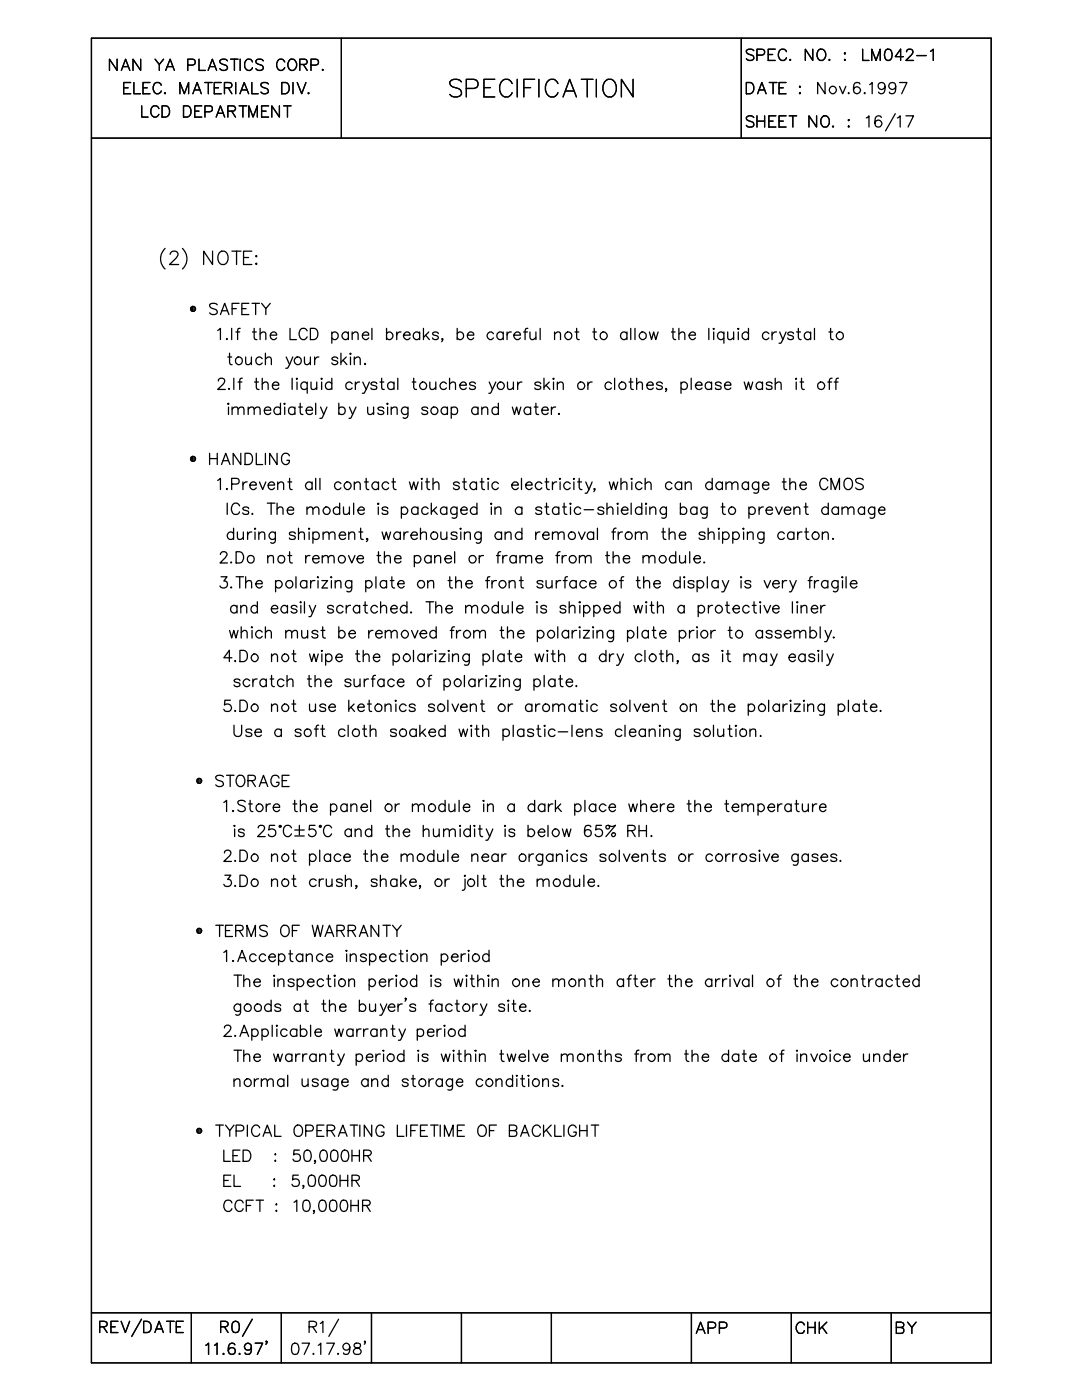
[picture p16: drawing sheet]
<svg xmlns="http://www.w3.org/2000/svg" width="216mm" height="279mm" viewBox="0 0 216 279" stroke-linecap="round" stroke-linejoin="round" font-family="sans-serif">
<g fill="none" stroke="#000" stroke-width=".25">
<path d="M18.2 7.6h179.6v264.4h-179.6zM23.4 11.8v2.3l-1.6-2.3v2.3M24.2 14.1l.9-2.3 .8 2.3M24.6 13.3h1M24.7 17.5h.9M26.1 16.5h-1.4v2.2h1.4M26.7 16.5v2.2h1.3M28.1 11.8v2.3l-1.6-2.3v2.3M28.5 17.5h.9M29.9 16.5h-1.4v2.2h1.4M30.9 11.8l.9 1.1 .8-1.1M31.8 12.9v1.2"/>
<path d="M32.2 17a.82 .82 0 0 0-1-.5 .82 .82 0 0 0-.6 .8 .97 .97 0 0 0 .2 1.1 .97 .97 0 0 0 1 .2l.4-.4M32.9 18.5l-.1 .1 .1 .1 .1-.1M33.1 14.1l.9-2.3 .8 2.3M33.4 13.3h1.1M35.9 18.7v-2.2l.9 2.2 .8-2.2v2.2M37.5 13l1.2-.1a.59 .59 0 0 0 .2-.7 .59 .59 0 0 0-.5-.4h-.9v2.3M38.5 18.7l.8-2.2 .9 2.2M38.8 17.9h1.1M39.7 11.8v2.3h1.3M40.9 16.5h1.4M41.5 14.1l.9-2.3 .8 2.3M41.6 16.5v2.2"/>
<path d="M41.9 13.3h1M42.8 17.5h.8M44.2 16.5h-1.4v2.2h1.4M44.8 17.5l1.3-.1a.54 .54 0 0 0 .2-.6 .54 .54 0 0 0-.5-.3h-1v2.2M45.4 12.1a.85 .85 0 0 0-.8-.3 .85 .85 0 0 0-.7 .6 1.62 1.62 0 0 0 1.3 .7 .52 .52 0 0 1 0 .8 1.01 1.01 0 0 1-1.3-.2M45.6 17.5l.7 1.2M46 11.8h1.5M46.8 11.8v2.3M47 16.5v2.2M47.9 18.7l.8-2.2 .9 2.2M47.9 11.8v2.3M48.2 17.9h1.1"/>
<path d="M50.2 16.5v2.2h1.3M50.4 12.4a.8 .8 0 0 0-.9-.6 .8 .8 0 0 0-.7 .9 .97 .97 0 0 0 .2 1 .97 .97 0 0 0 1.1 .2l.3-.4M52.5 12.1a.82 .82 0 0 0-.8-.3 .82 .82 0 0 0-.6 .6l.2 .3 .8 .3a.55 .55 0 0 1 .2 .9 .94 .94 0 0 1-1.2-.2M53.6 16.8a1.03 1.03 0 0 0-1.5 0 .54 .54 0 0 0 .4 .6l.6 .3a.55 .55 0 0 1 .2 .9 .94 .94 0 0 1-1.2-.2M56.2 16.5h.8a1.21 1.21 0 0 1 .7 1.1 1.21 1.21 0 0 1-.7 1.1h-.8zM56.8 12.4a.82 .82 0 0 0-.9-.6 .82 .82 0 0 0-.7 .9 .97 .97 0 0 0 .2 1 .97 .97 0 0 0 1.1 .2l.3-.4M57.9 11.9a1.08 1.08 0 0 1 1.2 .5 1.08 1.08 0 0 1-.2 1.3l-.2 .2a1 1 0 0 1-1.2-.3 1 1 0 0 1 .1-1.2zM58.5 16.5v2.2M59.3 16.5l.9 2.2 .8-2.2M59.8 12.9h.9a.58 .58 0 0 0 .6-.7l-.2-.3-1.3-.1v2.3M60.5 12.9l.8 1.2M61.6 18.5v.2l.1-.1"/>
<path d="M62.1 13l1.2-.1a.59 .59 0 0 0 .2-.7 .59 .59 0 0 0-.5-.4h-.9v2.3M64.4 13.8v.3l.1-.2M68.1 7.6v20M92.1 16.3a1.52 1.52 0 0 0-2.4 0 .93 .93 0 0 0 .7 1.1l1 .3a.87 .87 0 0 1 .6 .6 .87 .87 0 0 1-.3 .9 1.56 1.56 0 0 1-2-.4M93 17.7h1.6a.91 .91 0 0 0 .8-1 .91 .91 0 0 0-.8-.9h-1.6v3.5M96.6 17.5h1.3M98.7 15.8h-2.1v3.5h2.1M102.2 16.7a1.2 1.2 0 0 0-1.2-.9 1.2 1.2 0 0 0-1.1 .9 1.98 1.98 0 0 0 .8 2.6 1.24 1.24 0 0 0 1.5-.8M103.2 15.8v3.5M104.5 17.5h1.4M106.7 15.8h-2.2v3.5M107.5 15.8v3.5"/>
<path d="M111.3 16.7a1.2 1.2 0 0 0-1.1-.9 1.2 1.2 0 0 0-1.2 .9 1.98 1.98 0 0 0 .9 2.6 1.24 1.24 0 0 0 1.4-.8M112.4 19.3l1.3-3.5 1.3 3.5M112.9 18.2h1.6M116 15.8h2.3M117.2 15.8v3.5M119 15.8v3.5M121 16l.3-.2a1.62 1.62 0 0 1 1.7 2.2 1.3 1.3 0 0 1-.9 1.3 1.3 1.3 0 0 1-1.5-.5 2.16 2.16 0 0 1 .4-2.8zM126.3 15.8v3.5l-2.3-3.5v3.5M147.9 7.6v20M148.9 16.5h.8a1.21 1.21 0 0 1 .7 1.1 1.21 1.21 0 0 1-.7 1.1h-.8zM150.4 10.1a.85 .85 0 0 0-1.5 .2l.2 .4 .9 .3a.52 .52 0 0 1 .4 .4 .52 .52 0 0 1-.2 .5 .94 .94 0 0 1-1.3-.2M151 11l1.4-.1a.59 .59 0 0 0 .2-.7 .59 .59 0 0 0-.6-.4h-1v2.3"/>
<path d="M151.2 18.7l.8-2.2 .9 2.2M151.5 17.9h1.1M153.3 10.9h.9M153.5 16.5h1.5M154.3 16.5v2.2M154.7 9.8h-1.4v2.3h1.4M155.4 17.5h.9M156.8 16.5h-1.4v2.2h1.4M156.9 10.3a.83 .83 0 0 0-.9-.5 .83 .83 0 0 0-.7 .9 .99 .99 0 0 0 .3 1 .99 .99 0 0 0 1 .2l.3-.4M157.7 11.9h-.1l.1 .2 .1-.2M159.5 17.3h.2l-.1 .1zM159.5 18.6h.2l-.1 .1z"/>
<path d="M162.2 9.8v2.3l-1.5-2.3v2.3M163.2 10.1a.86 .86 0 0 1 1-.2 .86 .86 0 0 1 .6 .8 1.01 1.01 0 0 1-.3 1 1.01 1.01 0 0 1-1.1 .2 1.39 1.39 0 0 1-.2-1.8zM164.6 16.5v2.2l-1.4-2.2v2.2M165.5 11.9v.2l.1-.2M167.5 17.2l.6 1.5 .7-1.5M168.6 10.5l.1 .2-.1 .1zM168.6 11.9h.1l-.1 .2zM169.3 18.5v.2l.2-.1M171.6 16.8a.66 .66 0 0 0-.7-.3 .66 .66 0 0 0-.5 .4 1.73 1.73 0 0 0 .2 1.7 .7 .7 0 0 0 1-.3 .7 .7 0 0 0-.4-1 .7 .7 0 0 0-.9 .6M172.1 9.8v2.3h1.3M172.6 18.5l-.2 .1 .2 .1v-.1M173.5 16.9l.5-.4v2.2"/>
<path d="M173.9 12.1v-2.3l.9 2.3 .8-2.3v2.3M176.6 17.2a.7 .7 0 0 1-.9 .6 .7 .7 0 0 1-.3-1.1 .7 .7 0 0 1 1.1 .1 1.55 1.55 0 0 1-.5 1.9l-.6-.1-.1-.2M176.8 9.9a.76 .76 0 0 1 1.1 .3 1.69 1.69 0 0 1-.2 1.7 .69 .69 0 0 1-1.1-.3 1.78 1.78 0 0 1 .2-1.7zM178.7 17.2a.71 .71 0 0 1-1 .6 .71 .71 0 0 1-.2-1.2 .71 .71 0 0 1 1.1 .2 2.23 2.23 0 0 1-.2 1.8 .64 .64 0 0 1-.9-.2M179.5 16.5h1.5l-1.1 2.2M180.3 11.3h-1.7l1.1-1.5v2.3M180.9 10.3l.1-.3a.75 .75 0 0 1 1.1 0 .74 .74 0 0 1-.3 1l-1 1.1h1.5M182.9 11.1h1.9M185.7 10.2l.5-.4v2.3M18.2 27.6h179.6M28.3 21.1v2.3h1.2M31.7 21.7a.82 .82 0 0 0-.9-.6 .82 .82 0 0 0-.7 .9 .97 .97 0 0 0 .2 1 .97 .97 0 0 0 1.1 .2l.3-.4"/>
<path d="M32.3 21.1h.8a1.19 1.19 0 0 1 .8 1.1 1.19 1.19 0 0 1-.8 1.2h-.8zM36.6 21.1h.7a1.19 1.19 0 0 1 .8 1.1 1.19 1.19 0 0 1-.8 1.2h-.7zM38.9 22.2h.8M40.3 21.1h-1.4v2.3h1.4M40.9 22.3l1.3-.1a.59 .59 0 0 0 .2-.6 .59 .59 0 0 0-.5-.5h-1v2.3M43.1 23.4l.9-2.3 .8 2.3M43.4 22.6h1.1M45.5 22.2h.9a.58 .58 0 0 0 .6-.7l-.2-.3-1.3-.1v2.3M46.2 22.2l.8 1.2M47.7 21.1h1.5M48.5 21.1v2.3M49.7 23.4v-2.3l.8 2.3 .9-2.3v2.3"/>
<path d="M52.2 22.2h.9M53.6 21.1h-1.4v2.3h1.4M55.8 21.1v2.3l-1.6-2.3v2.3M56.6 21.1h1.5M57.4 21.1v2.3M150.4 23.5a.82 .82 0 0 0-.8-.4 .82 .82 0 0 0-.7 .6l.5 .4 .6 .2a.56 .56 0 0 1 .4 .7 .93 .93 0 0 1-1.5 0M151 23.1v2.3M151 24.2h1.6M152.6 23.1v2.3M153.4 24.2h.9M154.8 23.1h-1.4v2.3h1.4M155.4 24.2h.9"/>
<path d="M156.8 23.1h-1.4v2.3h1.4M157.5 23.1h1.5M158.2 23.1v2.3M162.9 23.1v2.3l-1.5-2.3v2.3M164 23.5l.2-.3a1.03 1.03 0 0 1 1.2 .4 1.03 1.03 0 0 1 0 1.2 .82 .82 0 0 1-.9 .6 .82 .82 0 0 1-.7-.9v-.5zM166.2 25.1l-.1 .2h.2M169.2 24h.3l-.2 .1zM169.3 25.1l.2 .2-.2 .1zM172.8 23.5l.6-.4v2.3M175.9 23.5a.64 .64 0 0 0-.7-.4 .64 .64 0 0 0-.5 .4 1.85 1.85 0 0 0 .2 1.8 .71 .71 0 0 0 1-.3 .71 .71 0 0 0-.4-1 .71 .71 0 0 0-.9 .6M178.6 22.7l-1.9 3.4M179.1 23.5l.5-.4v2.3"/>
<path d="M180.8 23.1h1.5l-1.1 2.3M32.9 49.6a2.79 2.79 0 0 0 0 4.1M34 50.8v-.2a.87 .87 0 0 1 1.3-.4 .61 .61 0 0 1 .1 .9l-1.6 1.7h1.8M36.4 49.6a2.79 2.79 0 0 1 0 4.1M42.4 50.1v2.7l-1.8-2.7v2.7M43.7 50.5a.98 .98 0 0 1 1.2-.3 .98 .98 0 0 1 .6 .9 1.17 1.17 0 0 1-.2 1.3 1.17 1.17 0 0 1-1.3 .3 1.65 1.65 0 0 1-.3-2.2zM46.3 50.1h1.8M47.2 50.1v2.7M48.6 51.4h1M50.2 50.1h-1.6v2.7h1.6M51.1 51l.2 .1-.2 .2-.1-.2zM51.1 52.5l.2 .2-.2 .1-.1-.1z"/>
<path d="M38.2 61.3v.8M38.4 61.1v1M38.7 61.2v.9M38.9 61.3v.7M43.3 60.8a1.07 1.07 0 0 0-1.5 0l.2 .6 .9 .3a.53 .53 0 0 1 .4 .4 .53 .53 0 0 1-.2 .6 1.01 1.01 0 0 1-1.3-.3M43.4 66l.6-.5v2.3M43.6 76v-.3a.75 .75 0 0 1 1.1 0 .78 .78 0 0 1-.2 1l-1.1 1h1.6M44 62.8l.8-2.3 .9 2.3M44.3 62h1.1M45.3 67.6v.2l.1-.2M45.5 71.2h.7M45.7 77.5l-.1 .1h.2"/>
<path d="M45.8 70.5v1.8l.1 .3 .4 .2M46.2 65.5v2.3M46.3 61.6h.9M46.7 75.5v2.2M47.1 66.3h.7M47.5 76.2h.8M47.7 60.5h-1.4v2.3M47.9 65.5l-.4 .1-.1 .4v1.8M48.3 61.6h.8M48.3 75.5l-.4 .1-.1 .3v1.8M49 71.2l.1 1.4 .6 .2 .5-.5M49.7 60.5h-1.4v2.3h1.4"/>
<path d="M50.2 71.2v1.6M50.3 60.5h1.5M50.4 66.3h.7M50.7 65.5v1.9l.1 .2 .5 .2M50.8 76.2h.8M51 60.5v2.3M51.1 75.5v1.8l.2 .3 .4 .1M51.9 66.7l.5-.4 .6 .1v1.4M51.9 65.5v2.3M52.2 60.5l.8 1.1 .9-1.1M52.3 76.7l.5-.5 .6 .2 .1 1.3M52.3 71.6a.71 .71 0 0 0-1-.1 .71 .71 0 0 0 0 1 .71 .71 0 0 0 1-.1"/>
<path d="M52.3 75.5v2.2M53 71.7l.5-.5 .5 .2 .1 1.4M53 70.5v2.3M53 61.6v1.2M53.9 66.9h1.3a.66 .66 0 0 0-.8-.7 .66 .66 0 0 0-.5 .9 .67 .67 0 0 0 .6 .7 .67 .67 0 0 0 .7-.4M54.4 76.9h1.2a.66 .66 0 0 0-.7-.7 .66 .66 0 0 0-.5 .9 .69 .69 0 0 0 .5 .6 .69 .69 0 0 0 .7-.3M57.1 71.2l.7 1.6M57.9 65.5v2.3h1.2M58.3 75.5v2.2M58.4 71.2l-1 2.2-.4 .1M59.1 75.6l.2-.1 .1 .1zM59.3 76.2v1.5"/>
<path d="M60.7 71.2l.2 1.4 .5 .2 .5-.5M61.3 66a.83 .83 0 0 0-.9-.5 .83 .83 0 0 0-.7 .9 .97 .97 0 0 0 .2 1 .97 .97 0 0 0 1.1 .2l.3-.4M61.3 76.6a.71 .71 0 0 0-1-.1 .71 .71 0 0 0 0 1 .71 .71 0 0 0 1-.1M61.3 76.2v2.3M61.9 65.5h.8a1.21 1.21 0 0 1 .7 1.2 1.21 1.21 0 0 1-.7 1.1h-.8zM61.9 71.2v1.6M62.1 76.2v1.4l.6 .1 .5-.4M62.8 71.2v1.6M63.2 76.2v1.5M63.6 71.2a.79 .79 0 0 0-.8 .7M64.2 75.5l.1 .1-.1 .1zM64.2 76.2v1.5"/>
<path d="M66.2 66.6a.71 .71 0 0 1 1.1-.1 .71 .71 0 0 1 0 1 .71 .71 0 0 1-1.1-.1M66.2 76.6a.71 .71 0 0 0-1-.1 .71 .71 0 0 0 0 1 .71 .71 0 0 0 1-.1M66.2 66.3v2.2M66.2 75.5v2.2M67.4 71.6a.67 .67 0 0 0-1.2 0l.1 .2 1 .3 .1 .3a.67 .67 0 0 1-1.2 0M68 70.5v2.3M68.5 71.9l.7 .9M69.1 71.2l-1.1 1.1M69.5 66.6a.71 .71 0 0 0-1-.1 .71 .71 0 0 0 0 1 .71 .71 0 0 0 1-.1M69.5 66.3v1.5M69.9 70.5l.2 .1-.2 .1zM69.9 71.2v1.6"/>
<path d="M70.3 66.7l.5-.4 .5 .1 .2 1.4M70.3 76.6a.71 .71 0 0 0-1.1-.1 .71 .71 0 0 0 0 1 .71 .71 0 0 0 1.1-.1M70.3 66.3v1.5M70.7 71.7l.5-.5 .6 .2 .1 1.4M70.7 71.2v1.6M70.9 76.2v1.5M71.8 76.2a.79 .79 0 0 0-.9 .7M72.3 66.9h1.3a.64 .64 0 0 0-.7-.7 .64 .64 0 0 0-.6 .7 .71 .71 0 0 0 .4 .8 .71 .71 0 0 0 .9-.3M72.4 76.2l.7 1.5M72.9 72.5l-.2 .1 .2 .2v-.2M73.7 76.2l-1 2.2-.4 .1M74.2 65.5v2.3"/>
<path d="M75.2 76.6a.67 .67 0 0 0-1.2 0l.1 .2a1.19 1.19 0 0 1 1.1 .5v.1a.71 .71 0 0 1-1.2 0M75.8 76.2h.8M76.2 75.5v1.8v.3l.5 .1M77.1 66.6a.71 .71 0 0 1 1.1-.1 .71 .71 0 0 1 0 1 .71 .71 0 0 1-1.1-.1M77.1 65.5v2.3M78.6 76.6a.71 .71 0 0 0-1-.1 .71 .71 0 0 0 0 1 .71 .71 0 0 0 1-.1M78.6 76.2v1.5M79.2 66.3v1.5M79.4 75.5v2.2M80 66.3a.73 .73 0 0 0-.8 .6M80.5 66.9h1.3a.7 .7 0 0 0-1-.6 .7 .7 0 0 0-.2 1.1 .67 .67 0 0 0 1.2 0M82.3 76.2h.7"/>
<path d="M82.5 75.5v1.8l.2 .3 .4 .1M83.7 66.6a.71 .71 0 0 0-1-.1 .71 .71 0 0 0 0 1 .71 .71 0 0 0 1-.1M83.7 66.3v1.5M84.5 65.5v2.3M84.9 66.9l.8 .9M85.6 66.3l-1.1 1.1M85.8 76.2l.1 1.4 .5 .1 .6-.4M87 76.2v1.5M87.5 66.6a.64 .64 0 0 0-.6-.4 .64 .64 0 0 0-.6 .4l.1 .2a1.09 1.09 0 0 1 1.1 .6 .64 .64 0 0 1-.6 .4 .64 .64 0 0 1-.6-.4M88.3 67.6l-.1 .2-.1-.2h.2l-.2 .6M89.1 76.6a.71 .71 0 0 0-1.1-.1 .71 .71 0 0 0 0 1 .71 .71 0 0 0 1.1-.1M89.7 76.7l.6-.5 .5 .2 .1 1.3"/>
<path d="M89.7 75.5v2.2M91.2 66.6a.71 .71 0 0 1 1.1-.1 .71 .71 0 0 1 0 1 .71 .71 0 0 1-1.1-.1M91.2 65.5v2.3M91.7 76.9h1.3a.7 .7 0 0 0-.9-.6 .7 .7 0 0 0-.2 1.1 .71 .71 0 0 0 1.1 0M93.3 66.9h1.2a.66 .66 0 0 0-.8-.7 .66 .66 0 0 0-.4 .9 .67 .67 0 0 0 .5 .7 .67 .67 0 0 0 .7-.4M94.9 76.6a.67 .67 0 0 0-1.2 0 1.19 1.19 0 0 0 1 .5l.2 .3a.71 .71 0 0 1-1.2 0M97.6 76.2l.7 1.5M98.5 66.6a.71 .71 0 0 0-1.1-.1 .71 .71 0 0 0 0 1 .71 .71 0 0 0 1.1-.1M98.9 76.2l-.9 2.2-.5 .1M100.4 66.6a.71 .71 0 0 0-1-.1 .71 .71 0 0 0 0 1 .71 .71 0 0 0 1-.1M100.4 66.3v1.5M101.2 66.3v1.5"/>
<path d="M101.3 76.2l.1 1.4 .5 .1 .5-.4M102 66.3a.73 .73 0 0 0-.8 .6M102.4 76.2v1.5M102.5 66.9h1.3a.7 .7 0 0 0-.9-.6 .7 .7 0 0 0-.2 1.1 .67 .67 0 0 0 1.1 0M103.3 76.2v1.5M104.1 76.2a.79 .79 0 0 0-.8 .7M104.5 66.3h.7M105.3 65.5l-.4 .1-.1 .4v1.8M105.7 66.3l.2 1.3 .5 .2 .5-.4M106.9 66.3v1.5M107.8 65.5v2.3M107.9 76.6a.67 .67 0 0 0-1.2 0 1.19 1.19 0 0 0 1.1 .5l.1 .3a.71 .71 0 0 1-1.2 0"/>
<path d="M108.5 75.5v2.2M109 76.9l.7 .8M109.6 76.2l-1.1 1.1M110.4 75.5l.2 .1-.2 .1zM110.4 76.2v1.5M110.7 66.7l.5-.4 .6 .1v1.4M110.7 66.3v1.5M111.2 76.7l.6-.5 .5 .2 .1 1.3M111.2 76.2v1.5M114.7 66.3h.8M115.1 65.5v1.9v.2l.5 .2M117.3 76.2v1.5"/>
<path d="M118.2 76.2a.73 .73 0 0 0-.9 .7M118.3 66.3h.7M118.6 65.5v1.9l.1 .2 .4 .2M122 76.6a.71 .71 0 0 0-1-.1 .71 .71 0 0 0 0 1 .71 .71 0 0 0 1-.1M122.6 75.5v2.2M125.1 66.6a.71 .71 0 0 0-1.1-.1 .71 .71 0 0 0 0 1 .71 .71 0 0 0 1.1-.1M125.1 66.3v1.5M125.5 76.2h.8M125.9 75.5v1.8v.3l.5 .1M125.9 65.5v2.3M126.7 65.5v2.3M127 76.7l.6-.5 .5 .2 .1 1.3"/>
<path d="M127 75.5v2.2M129.1 76.9h1.2a.66 .66 0 0 0-.7-.7 .66 .66 0 0 0-.5 .9 .69 .69 0 0 0 .5 .6 .69 .69 0 0 0 .7-.3M129.6 66.3l.4 1.5 .4-1.5 .5 1.5 .4-1.5M132.2 76.6a.67 .67 0 0 0-1.2 0l.1 .2 .9 .3 .2 .3a.71 .71 0 0 1-1.2 0M133 77.6h-.2l.1-.1 .1 .1-.2 .5M134 66.3h.7M134.3 65.5v1.9l.1 .2 .4 .2M135.5 66.7l.5-.4 .5 .1 .2 1.4M135.5 65.5v2.3M135.9 76.6a.71 .71 0 0 1 1-.1 .71 .71 0 0 1 0 1 .71 .71 0 0 1-1-.1M135.9 76.2v2.3M137.5 66.9h1.3a.64 .64 0 0 0-.7-.7 .64 .64 0 0 0-.6 .7 .71 .71 0 0 0 .4 .8 .71 .71 0 0 0 .9-.3"/>
<path d="M137.9 75.5v2.2M138.8 76.9h1.3a.7 .7 0 0 0-1-.6 .7 .7 0 0 0-.2 1.1 .71 .71 0 0 0 1.2 0M141.4 65.5v2.3M142 76.6a.71 .71 0 0 0-1.1-.1 .71 .71 0 0 0 0 1 .71 .71 0 0 0 1.1-.1M142 76.2v1.5M142.4 65.5l.1 .1-.1 .1zM142.4 66.3v1.5M143.9 76.6a.64 .64 0 0 0-.6-.4 .64 .64 0 0 0-.6 .4 1.19 1.19 0 0 0 1.1 .5l.1 .3a.68 .68 0 0 1-1.2 0M144.4 66.6a.71 .71 0 0 0-1-.1 .71 .71 0 0 0 0 1 .71 .71 0 0 0 1-.1M144.4 66.3v2.2M144.6 76.9h1.2a.66 .66 0 0 0-.7-.7 .66 .66 0 0 0-.5 .9 .69 .69 0 0 0 .5 .6 .69 .69 0 0 0 .7-.3M145.2 66.3l.1 1.3 .5 .2 .6-.4"/>
<path d="M146.4 66.3v1.5M147.2 65.6h.2l-.1 .1zM147.3 66.3v1.5M148.5 76.2l.4 1.5 .5-1.5 .4 1.5 .4-1.5M149.4 66.6a.71 .71 0 0 0-1.1-.1 .71 .71 0 0 0 0 1 .71 .71 0 0 0 1.1-.1M149.4 65.5v2.3M152.1 76.6a.71 .71 0 0 0-1-.1 .71 .71 0 0 0 0 1 .71 .71 0 0 0 1-.1M152.1 76.2v1.5M153.4 66.6a.71 .71 0 0 0-1-.1 .71 .71 0 0 0 0 1 .71 .71 0 0 0 1-.1M154.1 76.6a.64 .64 0 0 0-.6-.4 .64 .64 0 0 0-.6 .4 1.19 1.19 0 0 0 1.1 .5l.1 .3a.68 .68 0 0 1-1.2 0M154.1 66.3v1.5M154.7 76.7l.5-.5 .6 .2 .1 1.3"/>
<path d="M154.7 75.5v2.2M154.9 66.3a.8 .8 0 0 0-.8 .6M155.6 66.3l.6 1.5M156.8 66.3l-.9 2.1-.5 .1M158.3 66.6a.64 .64 0 0 0-.5-.4 .64 .64 0 0 0-.6 .4l.1 .2a1.09 1.09 0 0 1 1 .6 .64 .64 0 0 1-.5 .4 .64 .64 0 0 1-.6-.4M158.9 75.5v.2l-.2-.1zM158.9 76.2v1.5M159 66.3h.7M159.3 65.5v1.9l.1 .2 .5 .2M159.6 76.2h.8M159.9 75.5v1.8l.2 .3 .4 .1M161.8 66.6a.71 .71 0 0 0-1.1-.1 .71 .71 0 0 0 0 1 .71 .71 0 0 0 1.1-.1"/>
<path d="M161.8 66.3v1.5M162.5 65.5v2.3M165.2 76.2h.7M165.4 66.3h.8M165.7 65.5v1.9l.1 .2 .4 .2M166 75.5l-.4 .1-.1 .3v1.8M166.5 76.2h.7M167.3 75.5l-.4 .1-.1 .3v1.8M38.2 91.2v.8M38.4 91.1v1M38.7 91.1v1M38.9 91.2v.7"/>
<path d="M41.8 90.5v2.2M41.8 91.5h1.5M43.3 90.5v2.2M43.4 95.9l.6-.4v2.2M44.2 92.7l.8-2.2 .9 2.2M44.5 91.9h1.1M45.3 97.5v.2l.1-.1M45.5 80.6l.1-.1 .1 .1zM45.6 81.2v1.5M46.2 96.6h1a.57 .57 0 0 0 .5-.6 .57 .57 0 0 0-.5-.5h-1v2.2M46.3 81.7l.6-.5 .5 .1 .1 1.4M46.3 81.2v1.5"/>
<path d="M47.5 81.7l.5-.5 .6 .1 .1 1.4M48 90.5v2.2l-1.5-2.2v2.2M48.5 96.2v1.5M48.9 90.5h.8a1.21 1.21 0 0 1 .7 1.1 1.21 1.21 0 0 1-.7 1.1h-.8zM49.3 96.2a.79 .79 0 0 0-.8 .6M49.5 81.7l.6-.5 .5 .1 .1 1.4M49.5 81.2v1.5M49.9 96.8h1.2a.66 .66 0 0 0-.7-.7 .66 .66 0 0 0-.5 .9 .67 .67 0 0 0 .5 .7 .67 .67 0 0 0 .7-.3M50.7 81.7l.6-.5 .5 .1 .1 1.4M51.1 90.5v2.2h1.3M51.8 96.2l.6 1.5 .6-1.5M52.7 81.9h1.3a.66 .66 0 0 0-.7-.7 .66 .66 0 0 0-.6 .9 .69 .69 0 0 0 .6 .6 .69 .69 0 0 0 .7-.3"/>
<path d="M53 90.5v2.2M53.5 96.8h1.3a.66 .66 0 0 0-.8-.7 .66 .66 0 0 0-.5 .9 .67 .67 0 0 0 .5 .7 .67 .67 0 0 0 .8-.3M55.3 90.5v2.2l-1.5-2.2v2.2M55.4 96.6l.6-.4 .5 .1 .1 1.4M55.4 96.2v1.5M56 81.5a.73 .73 0 0 0-1.1-.1 .73 .73 0 0 0 0 1.1 .73 .73 0 0 0 1.1-.1M56 80.5v2.2M56.7 80.6l.1-.1 .1 .1zM56.8 81.2v1.5M57.4 96.2h.8M57.7 91a.81 .81 0 0 0-.9-.5 .81 .81 0 0 0-.6 .8 .97 .97 0 0 0 .2 1.1 .97 .97 0 0 0 1 .2l.3-.2v-.5h-.5M57.8 95.5v1.8l.1 .3 .4 .1"/>
<path d="M58.8 81.5a.72 .72 0 0 0-1 0 .72 .72 0 0 0 0 1 .72 .72 0 0 0 1-.1M58.8 81.2v1.5M59.6 81.2h.7M59.9 80.5v1.8l.1 .3 .5 .1M61.1 81.9h1.3a.52 .52 0 0 0-.5-.7 .73 .73 0 0 0-.8 1 .73 .73 0 0 0 1.3 .2M62.3 96.5a.73 .73 0 0 0-1.1-.1 .73 .73 0 0 0 0 1.1 .73 .73 0 0 0 1.1-.1M62.3 96.2v1.5M63 80.5v2.2M63 95.5v2.2M63.8 95.5v2.2M64 81.2l.6 1.5M65.2 81.2l-.9 2.2-.5 .1"/>
<path d="M67.6 81.5a.72 .72 0 0 1 1.1 0 .72 .72 0 0 1 0 1 .72 .72 0 0 1-1.1-.1M67.6 80.5v2.2M68 96.5a.71 .71 0 0 0-1-.1 .71 .71 0 0 0 0 1.1 .71 .71 0 0 0 1-.1M69.7 81.2l.7 1.5M70.7 96.6l.5-.4 .6 .1 .1 1.4M70.7 96.2v1.5M71 81.2l-.9 2.2-.5 .1M72.7 96.2h.8M73.1 95.5v1.8l.1 .3 .4 .1M73.4 81.2l.1 1.4 .5 .1 .5-.4M74.5 81.2v1.5M75.5 96.5a.73 .73 0 0 0-1.1-.1 .73 .73 0 0 0 0 1.1 .73 .73 0 0 0 1.1-.1"/>
<path d="M75.5 96.2v1.5M76.6 81.5a.71 .71 0 0 0-1.2 0l.3 .4 .8 .2 .1 .3a.71 .71 0 0 1-1.2 0M77.2 80.6l.1-.1 .1 .1zM77.3 81.2v1.5M77.6 96.5a.73 .73 0 0 0-1.1-.1 .73 .73 0 0 0 0 1.1 .73 .73 0 0 0 1.1-.1M78.1 81.7l.5-.5 .6 .1v1.4M78.1 81.2v1.5M78.2 96.2h.7M78.5 95.5v1.8l.1 .3 .4 .1M81.4 81.2v1.7a.62 .62 0 0 1-1 .5M81.4 81.5a.73 .73 0 0 0-1.1-.1 .73 .73 0 0 0 0 1.1 .73 .73 0 0 0 1.1-.1M81.7 96.2l.4 1.5 .4-1.5 .5 1.5 .4-1.5"/>
<path d="M84.2 95.5h.1l-.1 .2zM84.2 96.2v1.5M84.9 96.2h.8M85.2 95.5v1.8l.1 .3 .5 .1M85.3 81.5a.71 .71 0 0 0-1.1 0l.3 .4 .7 .2 .1 .3a.71 .71 0 0 1-1.1 0M86.4 96.6l.6-.4 .5 .1 .1 1.4M86.4 95.5v2.2M89.3 81.5a.72 .72 0 0 0-1.1 0 .72 .72 0 0 0 0 1 .72 .72 0 0 0 1.1-.1M89.3 81.2v1.5M90 81.5a.72 .72 0 0 1 1.1 0 .72 .72 0 0 1 0 1 .72 .72 0 0 1-1.1-.1M90 81.2v2.3M91.7 96.5a.67 .67 0 0 0-1.2 0l.1 .2a1.08 1.08 0 0 1 1.1 .7 .67 .67 0 0 1-1.2 0"/>
<path d="M92.3 96.2h.7M92.6 95.5v1.8l.1 .3 .4 .1M95.1 96.5a.73 .73 0 0 0-1.1-.1 .73 .73 0 0 0 0 1.1 .73 .73 0 0 0 1.1-.1M95.1 96.2v1.5M95.4 81.5a.72 .72 0 0 0-1.1 0 .72 .72 0 0 0 0 1 .72 .72 0 0 0 1.1-.1M95.4 81.2v1.5M95.8 96.2h.8M96.1 95.5v1.8l.1 .3 .5 .1M96.1 81.7l.6-.5 .5 .1 .1 1.4M96.1 81.2v1.5M97.4 95.5h.1l-.1 .2zM97.4 96.2v1.5"/>
<path d="M99.4 96.5a.71 .71 0 0 0-1-.1 .71 .71 0 0 0 0 1.1 .71 .71 0 0 0 1-.1M99.4 81.5a.72 .72 0 0 0-1 0 .72 .72 0 0 0 0 1 .72 .72 0 0 0 1-.1M99.4 80.5v2.2M102.1 96.8h1.3a.7 .7 0 0 0-1-.6 .7 .7 0 0 0-.2 1.2 .67 .67 0 0 0 1.2 0M102.2 81.2l.5 1.5 .4-1.5 .4 1.5 .4-1.5M104.1 95.5v2.2M104.9 96.8h1.3a.66 .66 0 0 0-.8-.7 .66 .66 0 0 0-.5 .9 .68 .68 0 0 0 .5 .7 .68 .68 0 0 0 .8-.3M105.9 81.5a.73 .73 0 0 0-1.1-.1 .73 .73 0 0 0 0 1.1 .73 .73 0 0 0 1.1-.1M105.9 81.2v1.5M106.6 81.2h.8M106.9 80.5v1.8l.1 .3 .5 .1M108.1 96.5a.73 .73 0 0 0-1.1-.1 .73 .73 0 0 0 0 1.1 .73 .73 0 0 0 1.1-.1"/>
<path d="M108.1 81.9h1.3a.66 .66 0 0 0-.8-.7 .66 .66 0 0 0-.5 .9 .69 .69 0 0 0 .5 .6 .69 .69 0 0 0 .8-.3M108.8 96.2h.7M109.1 95.5v1.8l.1 .3 .4 .1M110 81.2v1.5M110.2 96.2v1.5M110.9 81.2a.7 .7 0 0 0-.9 .7M111.1 96.2a.79 .79 0 0 0-.9 .6M111.5 82.5l-.1 .1h.2M111.6 95.5h.2v.2zM111.8 96.2v1.5M113.8 96.5a.73 .73 0 0 0-1.1-.1 .73 .73 0 0 0 0 1.1 .73 .73 0 0 0 1.1-.1M114.5 95.5h.1l-.1 .2z"/>
<path d="M114.5 96.2v1.5M115.3 96.2h.7M115.6 95.5v1.8l.1 .3 .4 .1M116.9 96.2l.6 1.5M118.2 96.2l-1 2.1-.4 .1M118.7 97.6l-.1 .1-.1-.1h.2l-.2 .5M121.6 96.2l.4 1.5 .4-1.5 .5 1.5 .4-1.5M123.9 96.6l.6-.4 .5 .1 .1 1.4M123.9 95.5v2.2M125.9 95.5h.3l-.1 .2zM126.1 96.2v1.5M128.1 96.5a.71 .71 0 0 0-1-.1 .71 .71 0 0 0 0 1.1 .71 .71 0 0 0 1-.1"/>
<path d="M128.7 96.6l.6-.4 .5 .1 .1 1.4M128.7 95.5v2.2M134.1 96.5a.71 .71 0 0 0-1.1-.1 .71 .71 0 0 0 0 1.1 .71 .71 0 0 0 1.1-.1M136 96.5a.73 .73 0 0 0-1.1-.1 .73 .73 0 0 0 0 1.1 .73 .73 0 0 0 1.1-.1M136 96.2v1.5M136.7 96.6l.6-.4 .5 .1 .1 1.4M136.7 96.2v1.5M142.1 96.5a.73 .73 0 0 0-1.1-.1 .73 .73 0 0 0 0 1.1 .73 .73 0 0 0 1.1-.1M142.1 95.5v2.2M144.1 96.5a.73 .73 0 0 0-1-.1 .73 .73 0 0 0 0 1.1 .73 .73 0 0 0 1-.1M144.1 96.2v1.5M144.9 96.6l.5-.4 .5 .1 .1 1.4"/>
<path d="M144.9 96.2v1.5M146 96.6l.6-.4 .5 .1 .1 1.4M149.4 96.5a.71 .71 0 0 0-1.1-.1 .71 .71 0 0 0 0 1.1 .71 .71 0 0 0 1.1-.1M149.4 96.2v1.5M151.4 96.2v1.7a.59 .59 0 0 1-.4 .5 .59 .59 0 0 1-.6-.1M151.4 96.5a.71 .71 0 0 0-1.1-.1 .71 .71 0 0 0 0 1.1 .71 .71 0 0 0 1.1-.1M152.1 96.8h1.3a.66 .66 0 0 0-.7-.7 .66 .66 0 0 0-.6 .9 .68 .68 0 0 0 .5 .7 .68 .68 0 0 0 .8-.3M156.1 96.2h.7M156.4 95.5v1.8l.1 .3 .5 .1M157.6 96.6l.5-.4 .6 .1v1.4M157.6 95.5v2.2M159.6 96.8h1.3a.66 .66 0 0 0-.8-.7 .66 .66 0 0 0-.5 .9 .67 .67 0 0 0 .5 .7 .67 .67 0 0 0 .8-.3"/>
<path d="M165.2 96a.83 .83 0 0 0-1-.5 .83 .83 0 0 0-.6 .8 .97 .97 0 0 0 .2 1.1 .97 .97 0 0 0 1 .2l.4-.4M165.8 97.7v-2.2l.9 2.2 .8-2.2v2.2M168.6 95.8a.83 .83 0 0 1 1-.3 .83 .83 0 0 1 .5 .8 .97 .97 0 0 1-.2 1.1 .97 .97 0 0 1-1.1 .2 1.41 1.41 0 0 1-.2-1.8zM172.3 95.8a1.07 1.07 0 0 0-1.6 0l.2 .5 .3 .1a1.37 1.37 0 0 1 1.1 .6v.4a.98 .98 0 0 1-1.6 0M44 110.7l.1-.4 .3-.2 .7 .1a.46 .46 0 0 1 .1 .8l-1.3 1.4h1.5M44.1 115.1h1.2l-.6 .9a.72 .72 0 0 1 .7 .8 .72 .72 0 0 1-1 .5l-.4-.2-.1-.2M45.3 100.4v2.3M46.1 117.1l-.1 .1 .1 .1 .1-.1M46.1 112.1l-.1 .2h.2M46.6 106.5a.71 .71 0 0 0-1-.1 .71 .71 0 0 0 0 1.1 .71 .71 0 0 0 1-.1M46.6 105.4v2.3M47.1 110.1a1.23 1.23 0 0 1 1.4 .7 1.23 1.23 0 0 1-.3 1.5l-1.1 .1z"/>
<path d="M47.1 115.1h1.5M47.4 106.2l.1 1.4 .5 .1 .6-.5M47.8 101a.77 .77 0 0 0-1.2-.5 1.29 1.29 0 0 0 .2 2.2l.7-.1 .3-.4M47.8 115.1v2.2M48.6 106.2v1.5M49 116.3l.6-.4 .5 .1 .1 1.3M49 115.1v2.2M49.4 106.2v1.5M49.6 101.5a.67 .67 0 0 0-1.2 0l.2 .2 .9 .3 .1 .4a.71 .71 0 0 1-1.2 0M50.2 106.2a.7 .7 0 0 0-.8 .6M50.4 102.4l-.2 .2h.3M50.9 105.4l.1 .1-.1 .1z"/>
<path d="M50.9 106.2v1.5M51.1 116.5h1.2a.64 .64 0 0 0-.6-.7 .64 .64 0 0 0-.6 .7 .7 .7 0 0 0 .4 .8 .7 .7 0 0 0 .8-.3M51.6 106.6l.6-.4 .5 .1 .1 1.4M51.6 106.2v1.5M53.3 100.4h1.6M53.4 111.3l.5-.4 .6 .1 .1 1.4M53.4 110.9v1.5M54.1 100.4v2.3M54.9 106.2v1.7a.57 .57 0 0 1-.3 .5 .57 .57 0 0 1-.6-.1M54.9 106.5a.71 .71 0 0 0-1-.1 .71 .71 0 0 0 0 1.1 .71 .71 0 0 0 1-.1M55 116.2a.73 .73 0 0 1 1.1-.2 .73 .73 0 0 1 0 1.1 .73 .73 0 0 1-1.1-.1M55 115.9v2.2"/>
<path d="M55.3 101.6l.5-.4 .5 .1 .2 1.4M55.3 100.4v2.3M57.3 101.8h1.3a.66 .66 0 0 0-.8-.7 .66 .66 0 0 0-.5 .9 .69 .69 0 0 0 .5 .7 .69 .69 0 0 0 .8-.3M57.4 110.9h.8M57.8 110.1v1.8l.1 .4 .4 .1M58.9 106.5a.67 .67 0 0 0-1.2 0 1.19 1.19 0 0 0 1.1 .5l.1 .4a.71 .71 0 0 1-1.2 0M59.1 115.1v2.2M59.6 106.6l.5-.4 .5 .1 .1 1.4M59.6 105.4v2.3M61 110.9v1.5M61.2 116.2a.71 .71 0 0 0-1-.1 .71 .71 0 0 0 0 1 .71 .71 0 0 0 1-.1M61.2 115.9v1.4"/>
<path d="M61.3 101.6l.5-.4 .5 .1 .1 1.4M61.3 101.2v1.5M61.7 105.4l.1 .1-.1 .1zM61.7 106.2v1.5M61.8 110.9a.66 .66 0 0 0-.8 .6M62 115.9v1.4M62.4 111.5h1.3a.68 .68 0 0 0-1-.6 .68 .68 0 0 0-.2 1.1 .67 .67 0 0 0 1.2 0M62.4 106.5a.71 .71 0 0 1 1.1-.1 .71 .71 0 0 1 0 1.1 .71 .71 0 0 1-1.1-.1M62.4 101.6l.6-.4 .5 .1 .1 1.4M62.4 106.2v2.2M62.8 115.9a.66 .66 0 0 0-.8 .6M63.3 115.2h.2v.1z"/>
<path d="M63.5 115.9v1.4M64.2 115.9h1.2l-1.2 1.4h1.2M64.3 111.3l.6-.4 .5 .1 .1 1.4M64.3 110.9v1.5M64.5 106.6l.5-.4 .5 .1 .2 1.4M64.5 106.2v1.5M65.5 111.3l.5-.4 .5 .1 .2 1.4M65.7 106.6l.5-.4 .5 .1 .1 1.4M66 115.2h.2l-.1 .1zM66.1 115.9v1.4M66.9 116.3l.5-.4 .5 .1 .1 1.3M66.9 115.9v1.4"/>
<path d="M67.7 106.8h1.3a.66 .66 0 0 0-.8-.7 .66 .66 0 0 0-.5 .9 .69 .69 0 0 0 .5 .7 .69 .69 0 0 0 .8-.3M67.8 101.5a.71 .71 0 0 0-1.1-.1 .71 .71 0 0 0 0 1.1 .71 .71 0 0 0 1.1-.1M67.8 100.4v2.3M68.5 101.2l.1 1.4 .6 .1 .5-.5M69.6 110.9l.6 1.5 .6-1.5M69.6 106.6l.5-.4 .6 .1 .1 1.4M69.6 106.2v1.5M69.7 101.2v1.5M70.2 115.9v1.7l-.1 .3-.3 .2-.6-.1M70.2 116.2a.71 .71 0 0 0-1.1-.1 .71 .71 0 0 0 0 1 .71 .71 0 0 0 1.1-.1M70.6 100.4v2.3M71.2 111.5h1.3a.64 .64 0 0 0-.6-.7 .64 .64 0 0 0-.7 .7 .69 .69 0 0 0 .5 .8 .69 .69 0 0 0 .8-.3"/>
<path d="M71.4 101.8h1.3a.66 .66 0 0 0-.8-.7 .66 .66 0 0 0-.5 .9 .69 .69 0 0 0 .5 .6 .69 .69 0 0 0 .8-.2M71.6 106.2h.8M72 105.4v1.8l.1 .4 .4 .1M73 116.2a.71 .71 0 0 1 1-.1 .71 .71 0 0 1 0 1 .71 .71 0 0 1-1-.1M73 115.9v2.2M73.4 107.6h-.3l.1-.2 .2 .2-.3 .5M75 115.1v2.2M75.2 110.9h.7M75.4 100.5l.1-.1 .1 .1-.1 .2zM75.5 101.2v1.5M75.5 110.1v1.8l.1 .4 .5 .1M76.2 106.2l.5 1.5 .4-1.5 .4 1.5 .4-1.5"/>
<path d="M76.7 111.3a.76 .76 0 0 1 1.1-.3l.1 1.4M76.7 110.1v2.3M77.1 116.2a.71 .71 0 0 0-1-.1 .71 .71 0 0 0 0 1 .71 .71 0 0 0 1-.1M77.1 115.9v1.4M77.4 101.5a.64 .64 0 0 0-.6-.3 .64 .64 0 0 0-.6 .3 1.19 1.19 0 0 0 1.1 .5l.1 .4a.68 .68 0 0 1-1.2 0M77.9 115.9h.7M78.2 115.1v1.8l.1 .3 .4 .1M78.7 111.5h1.3a.68 .68 0 0 0-.9-.6 .68 .68 0 0 0-.3 1.1 .68 .68 0 0 0 1.2 0M79.4 116.5h1.2a.64 .64 0 0 0-.6-.7 .64 .64 0 0 0-.6 .7 .7 .7 0 0 0 .4 .8 .7 .7 0 0 0 .8-.3M79.9 106.5a.73 .73 0 0 0-1.1-.1 .73 .73 0 0 0 0 1.1 .73 .73 0 0 0 1.1-.1M79.9 106.2v1.5M80.1 101.5a.71 .71 0 0 1 1-.1 .71 .71 0 0 1 0 1.1 .71 .71 0 0 1-1-.1"/>
<path d="M80.1 101.2v2.2M80.6 106.2v1.5M81.4 106.2a.7 .7 0 0 0-.8 .6M82 106.8h1.3a.66 .66 0 0 0-.8-.7 .66 .66 0 0 0-.5 .9 .69 .69 0 0 0 .5 .6 .69 .69 0 0 0 .8-.2M82.7 111.2a.73 .73 0 0 1 1.1-.2 .73 .73 0 0 1 0 1.1 .73 .73 0 0 1-1.1-.1M82.7 110.9v2.2M83.4 101.5a.71 .71 0 0 0-1.1-.1 .71 .71 0 0 0 0 1.1 .71 .71 0 0 0 1.1-.1M83.4 101.2v1.5M83.9 106.6l.6-.4 .5 .1 .1 1.4M83.9 105.4v2.3M85.3 116.3l.6-.4 .5 .1 .1 1.3M85.3 115.9v1.4"/>
<path d="M85.4 101.5a.71 .71 0 0 0-1-.1 .71 .71 0 0 0 0 1.1 .71 .71 0 0 0 1-.1M86 111.2a.73 .73 0 0 0-1.1-.2 .73 .73 0 0 0 0 1.1 .73 .73 0 0 0 1.1-.1M86 110.9v1.5M86.1 100.4v2.3M86.5 101.8l.7 .9M86.7 111.3l.6-.4 .5 .1 .1 1.4M86.7 110.9v1.5M87.1 101.2l-1 1M88 106.2l.1 1.4 .5 .1 .6-.5M88.8 111.5h1.3a.68 .68 0 0 0-1-.6 .68 .68 0 0 0-.2 1.1 .67 .67 0 0 0 1.2 0M89.2 101.5a.71 .71 0 0 0-1.1-.1 .71 .71 0 0 0 0 1.1 .71 .71 0 0 0 1.1-.1M89.2 101.2v1.5"/>
<path d="M89.2 106.2v1.5M89.4 115.9h.8M89.7 115.1v1.8l.1 .3 .5 .1M90.7 110.1v2.3M90.9 116.3l.5-.4 .6 .1 .1 1.3M90.9 115.1v2.2M91.2 106.5a.67 .67 0 0 0-1.2 0l.1 .2a1.19 1.19 0 0 1 1.1 .5v.2a.71 .71 0 0 1-1.2 0M91.2 101.2l-.1 2a.69 .69 0 0 1-.9 .1M91.2 101.5a.71 .71 0 0 0-1.1-.1 .71 .71 0 0 0 0 1.1 .71 .71 0 0 0 1.1-.1M91.9 105.4v.2l-.1-.1zM91.9 101.8h1.3a.66 .66 0 0 0-.7-.7 .66 .66 0 0 0-.6 .9 .69 .69 0 0 0 .6 .7 .69 .69 0 0 0 .7-.3M91.9 106.2v1.5"/>
<path d="M92.7 106.6l.5-.4 .6 .1 .1 1.4M92.7 106.2v1.5M93 116.5h1.2a.68 .68 0 0 0-.9-.6 .68 .68 0 0 0-.3 1.1 .67 .67 0 0 0 1.2 0M95.2 101.5a.73 .73 0 0 0-1.1-.1 .73 .73 0 0 0 0 1.1 .73 .73 0 0 0 1.1-.1M95.2 100.4v2.3M95.6 110.9v1.5M96 106.2v1.7l-.1 .3-.3 .2-.6-.1M96 106.5a.73 .73 0 0 0-1.1-.1 .73 .73 0 0 0 0 1.1 .73 .73 0 0 0 1.1-.1M96.5 110.9a.66 .66 0 0 0-.9 .6M96.9 115.9h.8M97.7 115.1l-.4 .1-.1 .3v1.8M97.9 100.5l.1-.1 .1 .1-.1 .2z"/>
<path d="M98 101.2v1.5M98.2 115.9v1.4M98.8 101.6l.5-.4 .6 .1v1.4M98.8 101.2v1.5M99.1 115.9a.72 .72 0 0 0-.9 .6M99.1 110.9h.7M99.9 110.1l-.4 .1-.1 .3v1.9M100.1 106.5a.73 .73 0 0 0-1.1-.1 .73 .73 0 0 0 0 1.1 .73 .73 0 0 0 1.1-.1M100.1 106.2v1.5M100.3 110.9v1.5M100.8 106.6l.5-.4 .6 .1 .1 1.4M100.8 106.2v1.5"/>
<path d="M101.2 110.9a.66 .66 0 0 0-.9 .6M101.6 116.3l.6-.4 .5 .1 .1 1.3M101.6 115.9v1.4M103 111.2a.71 .71 0 0 0-1-.1 .71 .71 0 0 0 0 1 .71 .71 0 0 0 1-.1M103 110.9v1.5M103.6 115.9h.8M103.8 111.3l.5-.4 .5 .1 .1 1.4M103.8 110.9v1.5M104 115.1v1.8l.1 .3 .4 .1M104.1 106.5a.73 .73 0 0 0-1-.1 .73 .73 0 0 0 0 1.1 .73 .73 0 0 0 1-.1M104.1 101.5a.73 .73 0 0 0-1-.1 .73 .73 0 0 0 0 1.1 .73 .73 0 0 0 1-.1M104.1 101.2v1.5"/>
<path d="M104.1 105.4v2.3M104.9 111.3l.6-.4 .5 .1 .1 1.4M106.9 106.2v1.5M106.9 111.5h1.3a.68 .68 0 0 0-.9-.6 .68 .68 0 0 0-.2 1.1 .67 .67 0 0 0 1.1 0M107.7 106.2a.7 .7 0 0 0-.8 .6M108.1 101.5a.67 .67 0 0 0-1.2 0l.1 .2 1 .3 .1 .4a.71 .71 0 0 1-1.2 0M108.3 106.8h1.3a.66 .66 0 0 0-.8-.7 .66 .66 0 0 0-.5 .9 .69 .69 0 0 0 .5 .6 .69 .69 0 0 0 .8-.2M108.3 116.2a.71 .71 0 0 0-1.2 0l.4 .3 .7 .2 .1 .3a.67 .67 0 0 1-1.2 0M108.7 101.2h.8M109 115.9l.1 1.3 .5 .1 .6-.4M109.1 100.4v1.8v.4l.5 .1M110.2 115.9v1.4"/>
<path d="M110.2 106.6l.5-.4 .6 .1 .1 1.4M110.2 106.2v1.5M110.9 110.9h.7M111 115.9v1.4M111.4 106.6l.5-.4 .6 .1 .1 1.4M111.5 101.5a.71 .71 0 0 0-1-.1 .71 .71 0 0 0 0 1.1 .71 .71 0 0 0 1-.1M111.5 101.2v1.5M111.8 110.1l-.5 .1-.1 .3v1.9M111.9 115.9a.72 .72 0 0 0-.9 .6M112.2 110.9v1.5M112.3 101.2h.7M112.4 115.9h.8"/>
<path d="M112.6 100.4v1.8l.1 .4 .4 .1M113 110.9a.7 .7 0 0 0-.8 .6M113.2 115.1l-.4 .1-.1 .3v1.8M113.8 100.4l.2 .1-.2 .2zM113.8 101.2v1.5M115 116.2a.73 .73 0 0 0-1.1-.2 .73 .73 0 0 0 0 1.1 .73 .73 0 0 0 1.1-.1M115 115.9v1.4M115.4 106.2l.7 1.5 .7-1.5M115.6 111.3a.76 .76 0 0 1 1.1-.3l.1 1.4M115.6 110.9v1.5M115.9 101.5a.71 .71 0 0 0-1.1-.1 .71 .71 0 0 0 0 1.1 .71 .71 0 0 0 1.1-.1M116.5 101.7h1.9"/>
<path d="M116.8 111.3l.5-.4 .6 .1v1.4M117 116.2a.73 .73 0 0 0-1.1-.2 .73 .73 0 0 0 0 1.1 .73 .73 0 0 0 1.1-.1M117.6 116.5h1.3a.52 .52 0 0 0-.4-.6 .72 .72 0 0 0-.8 .9 .72 .72 0 0 0 1.2 .2M118.4 106.5a.71 .71 0 0 0-1-.1 .71 .71 0 0 0 0 1.1 .71 .71 0 0 0 1-.1M118.4 106.2v1.5M119.2 105.4v2.3M120.5 101.5a.67 .67 0 0 0-1.2 0l.1 .2 1 .3 .1 .4a.71 .71 0 0 1-1.2 0M120.9 110.9h.7M121.1 101.6l.6-.4 .5 .1 .1 1.4M121.1 100.4v2.3M121.2 110.1v1.8l.1 .4 .4 .1M122.1 106.2h.7"/>
<path d="M122.3 111.3l.6-.4 .5 .1 .1 1.4M122.3 110.1v2.3M122.9 105.4l-.4 .1-.1 .3v1.9M123.1 100.5l.2-.1 .1 .1-.1 .2zM123.3 101.2v1.5M123.4 106.2v1.5M123.6 115.9h.8M124 101.8h1.3a.7 .7 0 0 0-1-.6 .7 .7 0 0 0-.2 1.2 .71 .71 0 0 0 1.2 0M124.2 106.2a.7 .7 0 0 0-.8 .6M124.4 111.5h1.2a.68 .68 0 0 0-.9-.6 .68 .68 0 0 0-.2 1.1 .68 .68 0 0 0 1.1 0M124.5 115.1l-.5 .1v.3v1.8M125.9 100.4v2.3"/>
<path d="M126.8 106.6a.76 .76 0 0 1 1-.3l.2 1.4M126.8 106.2v1.5M127 115.9h.7M127.3 115.1v1.8l.1 .3 .4 .1M128 106.6l.5-.4 .5 .1 .1 1.4M128.1 101.5a.71 .71 0 0 0-1.1-.1 .71 .71 0 0 0 0 1.1 .71 .71 0 0 0 1.1-.1M128.1 100.4v2.3M128.3 111.3l.6-.4 .5 .1 .1 1.4M128.3 110.9v1.5M128.4 116.3l.5-.4 .6 .1 .1 1.3M128.4 115.1v2.2M128.9 100.4l.1 .1-.1 .2z"/>
<path d="M128.9 101.2v1.5M129.5 111.3l.5-.4 .6 .1 .1 1.4M129.7 101.6l.5-.4 .5 .1 .2 1.4M129.7 101.2v1.5M130.5 116.5h1.2a.52 .52 0 0 0-.4-.6 .72 .72 0 0 0-.8 .9 .72 .72 0 0 0 1.2 .2M132 106.2h.8M132.3 105.4v1.8l.2 .4 .4 .1M133 101.2v1.7a.57 .57 0 0 1-.4 .5 .57 .57 0 0 1-.6-.1M133 101.5a.71 .71 0 0 0-1.1-.1 .71 .71 0 0 0 0 1.1 .71 .71 0 0 0 1.1-.1M133.5 106.6l.6-.4 .5 .1 .1 1.4M133.5 105.4v2.3M134.8 111.2a.71 .71 0 0 0-1-.1 .71 .71 0 0 0 0 1 .71 .71 0 0 0 1-.1"/>
<path d="M134.8 110.1v2.3M135.6 106.8h1.2a.66 .66 0 0 0-.7-.7 .66 .66 0 0 0-.5 .9 .69 .69 0 0 0 .5 .6 .69 .69 0 0 0 .7-.2M135.6 110.9l.1 1.4 .5 .1 .6-.5M135.7 116.2a.73 .73 0 0 0-1.1-.2 .73 .73 0 0 0 0 1.1 .73 .73 0 0 0 1.1-.1M135.7 115.1v2.2M135.8 101.5a.71 .71 0 0 1 1-.1 .71 .71 0 0 1 0 1.1 .71 .71 0 0 1-1-.1M135.8 100.4v2.3M136.4 115.2h.3l-.1 .1zM136.6 115.9v1.4M136.8 110.9v1.5M137.6 110.1v2.3M138.5 116.2a.71 .71 0 0 0-1.2 0l.3 .3 .8 .2 .1 .3a.67 .67 0 0 1-1.2 0"/>
<path d="M138.5 111.5h1.2a.64 .64 0 0 0-.6-.7 .64 .64 0 0 0-.6 .7 .69 .69 0 0 0 .4 .8 .69 .69 0 0 0 .8-.3M139.1 101.5a.71 .71 0 0 0-1.1-.1 .71 .71 0 0 0 0 1.1 .71 .71 0 0 0 1.1-.1M139.1 101.2v1.5M139.1 116.2a.73 .73 0 0 1 1.1-.2 .73 .73 0 0 1 0 1.1 .73 .73 0 0 1-1.1-.1M139.1 115.9v2.2M140.5 112.1v.3l.1-.1M140.7 106.5a.67 .67 0 0 0-1.2 0l.1 .2a1.19 1.19 0 0 1 1.1 .5v.2a.71 .71 0 0 1-1.2 0M141.1 101.2v1.7a.59 .59 0 0 1-.4 .5 .59 .59 0 0 1-.6-.1M141.1 101.5a.71 .71 0 0 0-1.1-.1 .71 .71 0 0 0 0 1.1 .71 .71 0 0 0 1.1-.1M141.1 115.1v2.2M141.3 106.6l.6-.4 .5 .1 .1 1.4M141.3 105.4v2.3"/>
<path d="M143.3 116.2a.71 .71 0 0 0-1-.1 .71 .71 0 0 0 0 1 .71 .71 0 0 0 1-.1M143.3 115.9v1.4M143.5 105.4v.2l-.2-.1zM143.5 106.2v1.5M143.9 101.2h.8M144.1 115.9l.7 1.4M144.2 106.5a.73 .73 0 0 1 1.1-.1 .73 .73 0 0 1 0 1.1 .73 .73 0 0 1-1.1-.1M144.2 100.4v1.8l.1 .4 .4 .1M144.2 106.2v2.2M145.4 115.9l-.9 2.1-.5 .1M146.2 106.5a.73 .73 0 0 1 1.1-.1 .73 .73 0 0 1 0 1.1 .73 .73 0 0 1-1.1-.1M146.2 106.2v2.2"/>
<path d="M147.8 115.2h.2l-.1 .1zM147.9 115.9v1.4M148.4 105.4v.2l-.1-.1zM148.4 106.2v1.5M149.1 106.6l.5-.4 .6 .1 .1 1.4M149.1 106.2v1.5M149.4 101.5a.71 .71 0 0 1 1.1-.1 .71 .71 0 0 1 0 1.1 .71 .71 0 0 1-1.1-.1M149.4 101.2v2.2M149.8 116.2a.71 .71 0 0 0-1.2 0l.4 .3 .7 .2 .1 .3a.67 .67 0 0 1-1.2 0M151.5 101.2v1.5M152.3 101.2a.79 .79 0 0 0-.8 .6M152.4 106.2v1.7l-.1 .3-.3 .2-.5-.1"/>
<path d="M152.4 106.5a.71 .71 0 0 0-1-.1 .71 .71 0 0 0 0 1.1 .71 .71 0 0 0 1-.1M152.5 115.9l.6 1.4 .7-1.4M152.9 101.8h1.2a.66 .66 0 0 0-.7-.7 .66 .66 0 0 0-.5 .9 .69 .69 0 0 0 .5 .6 .69 .69 0 0 0 .7-.2M154.2 116.5h1.3a.71 .71 0 0 0-1.1-.5 .71 .71 0 0 0 .1 1.2 .64 .64 0 0 0 1-.2M154.8 101.2l.6 1.5 .7-1.5M156.1 115.9v1.4M156.5 106.5a.73 .73 0 0 0-1.1-.1 .73 .73 0 0 0 0 1.1 .73 .73 0 0 0 1.1-.1M156.5 101.8h1.3a.66 .66 0 0 0-.8-.7 .66 .66 0 0 0-.5 .9 .69 .69 0 0 0 .5 .7 .69 .69 0 0 0 .8-.3M157 115.9a.66 .66 0 0 0-.9 .6M157.6 115.9l.6 1.4M158.4 106.5a.71 .71 0 0 0-1-.1 .71 .71 0 0 0 0 1.1 .71 .71 0 0 0 1-.1M158.4 101.6l.6-.4 .5 .1 .1 1.4"/>
<path d="M158.4 101.2v1.5M158.4 106.2v1.5M158.9 115.9l-1 2.1-.4 .1M159.2 106.2v1.5M160 106.2a.66 .66 0 0 0-.8 .6M160.4 101.2h.8M160.6 106.2h.7M160.8 100.4v1.8l.1 .4 .4 .1M160.9 105.4v1.8l.1 .4 .4 .1M161.2 115.9h.8M162.1 115.1l-.4 .1-.1 .3v1.8M162.5 115.9v1.4"/>
<path d="M163.4 115.9a.7 .7 0 0 0-.9 .6M164.1 106.6l.5-.4 .5 .1 .2 1.4M164.1 106.2v1.5M165.2 116.2a.71 .71 0 0 0-1.1-.1 .71 .71 0 0 0 0 1 .71 .71 0 0 0 1.1-.1M165.2 115.9v1.4M165.3 101.5a.73 .73 0 0 0-1.1-.1 .73 .73 0 0 0 0 1.1 .73 .73 0 0 0 1.1-.1M165.3 100.4v2.3M166.2 107.4v.3l.1-.1M167.2 115.9v1.7a.57 .57 0 0 1-.3 .5 .57 .57 0 0 1-.6-.1M167.2 116.2a.71 .71 0 0 0-1-.1 .71 .71 0 0 0 0 1 .71 .71 0 0 0 1-.1M167.3 101.5a.73 .73 0 0 0-1.1-.1 .73 .73 0 0 0 0 1.1 .73 .73 0 0 0 1.1-.1M167.3 101.2v1.5"/>
<path d="M168 115.2h.2l-.1 .1zM168 101.6l.6-.4 .5 .1 .1 1.4M168 101.2v1.5M168.1 115.9v1.4M168.8 115.1v2.2M169.2 101.6l.6-.4 .5 .1 .1 1.4M169.7 116.5h1.3a.71 .71 0 0 0-1.1-.5 .71 .71 0 0 0 .1 1.2 .64 .64 0 0 0 1-.2M172.5 101.5a.71 .71 0 0 0-1-.1 .71 .71 0 0 0 0 1.1 .71 .71 0 0 0 1-.1M172.5 101.2v1.5M174.5 101.2v1.7a.57 .57 0 0 1-.3 .5 .57 .57 0 0 1-.6-.1M174.5 101.5a.71 .71 0 0 0-1-.1 .71 .71 0 0 0 0 1.1 .71 .71 0 0 0 1-.1M175.3 101.8h1.3a.66 .66 0 0 0-.8-.7 .66 .66 0 0 0-.5 .9 .69 .69 0 0 0 .5 .6 .69 .69 0 0 0 .8-.2"/>
<path d="M45.8 125.8l.4 1.5 .5-1.5 .4 1.5 .4-1.5M46 139.7h-1.1l-.1 1a.8 .8 0 0 1 1.2 0 .8 .8 0 0 1-.2 1.2 .8 .8 0 0 1-1.1-.3M46.3 131.3h-1.6l1.1-1.5v2.2M46.9 131.8v.2l.1-.1M47.3 121.2a.71 .71 0 0 0-1.1-.1 .71 .71 0 0 0 0 1 .71 .71 0 0 0 1.1-.1M47.3 120.8v1.5M47.9 129.8h.7a1.21 1.21 0 0 1 .8 1.1 1.21 1.21 0 0 1-.8 1.1h-.7zM47.9 139.7h.7a1.22 1.22 0 0 1 .8 1.2 1.22 1.22 0 0 1-.8 1.1h-.7zM47.9 135.8a.67 .67 0 0 0-1.2 0l.1 .3a1.09 1.09 0 0 1 1.1 .5v.1a.67 .67 0 0 1-1.2 0M48 121.2l.6-.4 .5 .1 .1 1.4M48 120.8v1.5M48.1 126.2l.6-.4 .5 .1 .1 1.4"/>
<path d="M48.1 125.1v2.2M49.8 135.8a.73 .73 0 0 0-1.1-.1 .73 .73 0 0 0 0 1.1 .73 .73 0 0 0 1.1-.1M50.2 125.2h.2l-.1 .1zM50.3 125.8v1.5M50.5 135.5v1.5M51.3 135.5a.73 .73 0 0 0-.8 .6M51.4 121.2a.71 .71 0 0 0-1.1-.1 .71 .71 0 0 0 0 1 .71 .71 0 0 0 1.1-.1M51.4 120.1v2.2M52.3 126.2a.73 .73 0 0 0-1.1-.2 .73 .73 0 0 0 0 1.1 .73 .73 0 0 0 1.1-.1M53 126.2l.5-.4 .5 .1 .1 1.4M53 125.1v2.2M53.1 135.8a.71 .71 0 0 0-1-.1 .71 .71 0 0 0 0 1.1 .71 .71 0 0 0 1-.1"/>
<path d="M53.1 135.5v1.5M53.9 135.5h.7M54.1 121.5h1.3a.66 .66 0 0 0-.8-.7 .66 .66 0 0 0-.5 .9 .67 .67 0 0 0 .6 .6 .67 .67 0 0 0 .7-.3M54.2 131l.5-.5 .5 .1 .2 1.4M54.2 134.8v1.8l.1 .3 .4 .1M54.2 130.5v1.5M56.6 135.8a.71 .71 0 0 0-1-.1 .71 .71 0 0 0 0 1.1 .71 .71 0 0 0 1-.1M57 126.2l.5-.4 .6 .1 .1 1.4M57 125.8v1.5M57.3 135.9l.5-.4 .6 .1 .1 1.4M57.3 134.8v2.2M57.4 121.2a.73 .73 0 0 0-1.1-.2 .73 .73 0 0 0 0 1.1 .73 .73 0 0 0 1.1-.1"/>
<path d="M57.4 120.8v1.5M58.2 126.2l.5-.4 .6 .1 .1 1.4M58.3 130.5h.7M58.6 129.8v1.8l.1 .3 .4 .1M58.6 139.7v1.9l.1 .3 .4 .1M59.3 121.2a.67 .67 0 0 0-1.2 0l.3 .3 .7 .2 .2 .3a.67 .67 0 0 1-1.2 0M59.9 120.2h.2l-.1 .1zM60 120.8v1.5M60.2 125.8l.1 1.4 .6 .1 .5-.4M60.7 120.1v2.2M61.3 135.5h.8M61.4 125.8v1.5"/>
<path d="M61.7 134.8v1.8l.1 .3 .4 .1M61.7 120.8l.7 1.5M61.8 130.5l.4 1.5 .5-1.5 .4 1.5 .4-1.5M62.9 135.9l.5-.4 .5 .1 .1 1.4M62.9 134.8v2.2M63 120.8l-.9 2.2-.5 .1M63.4 126.2a.67 .67 0 0 0-1.2 0l.2 .2a1.19 1.19 0 0 1 1 .5v.1a.67 .67 0 0 1-1.2 0M64.1 125.8h.7M64.2 129.8l.1 .1-.1 .1zM64.2 130.5v1.5M64.4 125.1v1.8l.1 .3 .4 .1M64.9 136.1h1.3a.66 .66 0 0 0-.8-.6 .66 .66 0 0 0-.5 .9 .67 .67 0 0 0 .5 .6 .67 .67 0 0 0 .8-.3"/>
<path d="M65 130.9a.71 .71 0 0 1 1-.1 .71 .71 0 0 1 0 1 .71 .71 0 0 1-1-.1M65 130.5v2.3M66.5 121.2a.67 .67 0 0 0-1.1 0l.3 .3 .7 .2 .1 .3a.67 .67 0 0 1-1.1 0M67 131.2h1.3a.64 .64 0 0 0-.7-.7 .64 .64 0 0 0-.6 .7 .7 .7 0 0 0 .4 .8 .7 .7 0 0 0 .9-.3M67.6 126.2a.71 .71 0 0 1 1.1-.1 .71 .71 0 0 1 0 1 .71 .71 0 0 1-1.1-.1M67.6 125.1v2.2M68.5 121.2a.71 .71 0 0 0-1.1-.1 .71 .71 0 0 0 0 1 .71 .71 0 0 0 1.1-.1M69.1 120.8v1.5M69.6 139.7v2.3M69.6 126.4h1.3a.66 .66 0 0 0-.8-.6 .66 .66 0 0 0-.5 .9 .67 .67 0 0 0 .5 .6 .67 .67 0 0 0 .8-.3M69.9 120.8a.78 .78 0 0 0-.8 .7M70 135.8a.67 .67 0 0 0-1.2 0l.1 .3a1.09 1.09 0 0 1 1.1 .6 .67 .67 0 0 1-1.2 0"/>
<path d="M70.7 135.5v1.4l.6 .1 .5-.4M71 130.5h.7M71.3 129.8v1.8l.1 .3 .4 .1M71.8 121.2a.71 .71 0 0 0-1.1-.1 .71 .71 0 0 0 0 1 .71 .71 0 0 0 1.1-.1M71.8 120.8v1.5M71.8 135.5v1.5M72.5 131l.5-.5 .5 .1 .2 1.4M72.5 129.8v2.2M72.5 120.8h.8M72.7 135.5v1.5M72.9 120.1v1.8v.3l.5 .1M73.5 135.5a.73 .73 0 0 0-.8 .6"/>
<path d="M73.6 125.8v1.5M73.7 139.7v1.9v.3l.5 .1M74.1 135.5h.7M74.4 125.8a.79 .79 0 0 0-.8 .6M74.5 131.2h1.3a.66 .66 0 0 0-.8-.7 .66 .66 0 0 0-.5 .9 .67 .67 0 0 0 .5 .6 .67 .67 0 0 0 .8-.3M74.9 134.8l-.4 .1-.1 .3v1.8M75 126.4h1.2a.66 .66 0 0 0-.7-.6 .66 .66 0 0 0-.5 .9 .68 .68 0 0 0 .5 .6 .68 .68 0 0 0 .7-.3M75.3 121.2a.73 .73 0 0 0-1.1-.2 .73 .73 0 0 0 0 1.1 .73 .73 0 0 0 1.1-.1M75.9 121.2l.6-.4 .5 .1 .1 1.4M75.9 120.1v2.2M76.6 135.8a.71 .71 0 0 0-1-.1 .71 .71 0 0 0 0 1.1 .71 .71 0 0 0 1-.1M76.6 135.5v1.5"/>
<path d="M76.9 126.2l.5-.4 .6 .1 .1 1.4M76.9 125.8v1.5M78 121.5h1.2a.66 .66 0 0 0-.7-.7 .66 .66 0 0 0-.5 .9 .67 .67 0 0 0 .5 .6 .67 .67 0 0 0 .7-.3M78.1 126.2l.5-.4 .5 .1 .1 1.4M78.4 130.9a.71 .71 0 0 1 1.1-.1 .71 .71 0 0 1 0 1 .71 .71 0 0 1-1.1-.1M78.4 130.5v2.3M78.7 135.8a.71 .71 0 0 0-1.1-.1 .71 .71 0 0 0 0 1.1 .71 .71 0 0 0 1.1-.1M79 139.7v.3l-.1-.1zM79.3 136.1h1.3a.7 .7 0 0 0-1-.5 .7 .7 0 0 0-.2 1.1 .67 .67 0 0 0 1.2 0M81.2 121.2a.73 .73 0 0 0-1.1-.2 .73 .73 0 0 0 0 1.1 .73 .73 0 0 0 1.1-.1M81.2 120.1v2.2M82 122.1l-.1 .1 .1 .1 .1-.1"/>
<path d="M82.1 125.8l.7 1.5 .6-1.5M82.5 129.8v2.2M83.8 126.4h1.3a.7 .7 0 0 0-1-.5 .7 .7 0 0 0-.2 1.1 .67 .67 0 0 0 1.2 0M84.7 130.9a.73 .73 0 0 0-1.1-.2 .73 .73 0 0 0 0 1.1 .73 .73 0 0 0 1.1-.1M84.7 130.5v1.5M85 120.1h1.5M85.3 135.5h.7M85.4 130.5v1.5M85.8 120.1v2.2M86.1 134.8l-.4 .1-.1 .3v1.8M86.3 130.5a.78 .78 0 0 0-.9 .7M86.8 129.9h.2l-.1 .1z"/>
<path d="M86.9 130.5v1.5M87 121.2l.5-.4 .5 .1 .1 1.4M87 120.1v2.2M87 126.2a.71 .71 0 0 0-1-.1 .71 .71 0 0 0 0 1 .71 .71 0 0 0 1-.1M87 125.1v2.2M87.6 130.5h1.2l-1.2 1.5h1.2M88.6 135.8a.71 .71 0 0 1 1.1-.1 .71 .71 0 0 1 0 1.1 .71 .71 0 0 1-1.1-.1M88.6 135.5v2.3M89 121.5h1.3a.66 .66 0 0 0-.8-.7 .66 .66 0 0 0-.5 .9 .67 .67 0 0 0 .5 .6 .67 .67 0 0 0 .8-.3M89.4 139.7v2.3M89.5 129.9h.2l-.1 .1zM89.6 130.5v1.5"/>
<path d="M89.8 125.8h.8M90.3 131l.5-.5 .6 .1 .1 1.4M90.3 130.5v1.5M90.7 125.1l-.4 .1-.2 .3v1.8M91.1 125.8v1.5M91.9 125.8a.79 .79 0 0 0-.8 .6M92.7 134.8v2.2M92.9 121.2l.6-.4 .5 .1 .1 1.4M92.9 120.8v1.5M93.6 130.5v1.7l-.1 .3a.61 .61 0 0 1-.8 .2M93.6 130.9a.73 .73 0 0 0-1-.2 .73 .73 0 0 0 0 1.1 .73 .73 0 0 0 1-.1M94.1 121.2l.6-.4 .5 .1 .1 1.4"/>
<path d="M94.5 126.2l.6-.4 .5 .1 .1 1.4M94.5 125.8v1.5M94.8 135.8a.71 .71 0 0 0-1.1-.1 .71 .71 0 0 0 0 1.1 .71 .71 0 0 0 1.1-.1M94.8 135.5v1.5M95.5 135.5v1.5M95.7 126.2l.5-.4 .6 .1 .1 1.4M96.2 139.7v1.9l.1 .3 .4 .1M96.4 130.9a.73 .73 0 0 1 1.1-.2 .73 .73 0 0 1 0 1.1 .73 .73 0 0 1-1.1-.1M96.4 135.5a.79 .79 0 0 0-.9 .6M96.4 130.5v2.3M97 134.8l.2 .1-.2 .1zM97 135.5v1.5"/>
<path d="M97.8 135.5h1.2l-1.2 1.5h1.2M98.4 129.8v2.2M99.4 121.2a.71 .71 0 0 0-1-.1 .71 .71 0 0 0 0 1 .71 .71 0 0 0 1-.1M99.4 120.1v2.2M99.6 134.9h.2l-.1 .1zM99.7 135.5v1.5M99.8 125.8h.7M100.1 125.1v1.8l.1 .3 .4 .1M100.2 120.8l.1 1.4 .5 .1 .6-.4M100.5 135.9l.5-.4 .6 .1v1.4M100.5 135.5v1.5M100.6 130.9a.71 .71 0 0 0-1.1-.1 .71 .71 0 0 0 0 1 .71 .71 0 0 0 1.1-.1"/>
<path d="M100.6 130.5v1.5M101.3 126.2l.5-.4 .5 .1 .1 1.4M101.3 125.1v2.2M101.3 130.5h.8M101.4 120.8v1.5M101.6 129.8v1.8l.2 .3 .4 .1M102.2 120.1v2.2M102.8 131.2h1.3a.66 .66 0 0 0-.8-.7 .66 .66 0 0 0-.5 .9 .67 .67 0 0 0 .5 .6 .67 .67 0 0 0 .8-.3M103.1 121.5h1.3a.64 .64 0 0 0-.7-.7 .64 .64 0 0 0-.6 .7 .7 .7 0 0 0 .4 .8 .7 .7 0 0 0 .9-.3M103.3 126.4h1.3a.66 .66 0 0 0-.8-.6 .66 .66 0 0 0-.5 .9 .68 .68 0 0 0 .5 .6 .68 .68 0 0 0 .8-.3M103.8 135.5v1.7a.59 .59 0 0 1-.4 .6 .59 .59 0 0 1-.6-.1M103.8 135.8a.73 .73 0 0 0-1.1-.1 .73 .73 0 0 0 0 1.1 .73 .73 0 0 0 1.1-.1"/>
<path d="M106.6 135.8a.71 .71 0 0 1 1-.1 .71 .71 0 0 1 0 1.1 .71 .71 0 0 1-1-.1M106.6 135.5v2.3M106.8 130.5l.4 1.5 .4-1.5 .5 1.5 .4-1.5M107 120.2h.3l-.2 .1zM107.1 120.8v1.5M107.2 126.2a.73 .73 0 0 1 1.1-.2 .73 .73 0 0 1 0 1.1 .73 .73 0 0 1-1.1-.1M107.2 125.8v2.3M108.6 134.8v2.2M109.1 121.2a.64 .64 0 0 0-.6-.4 .64 .64 0 0 0-.6 .4l.3 .3 .8 .2 .1 .3a.64 .64 0 0 1-.6 .4 .64 .64 0 0 1-.6-.4M109.1 129.9h.2l-.1 .1zM109.2 130.5v1.5M110 130.5h.7"/>
<path d="M110.3 129.8v1.8l.1 .3 .4 .1M110.7 135.8a.73 .73 0 0 0-1-.1 .73 .73 0 0 0 0 1.1 .73 .73 0 0 0 1-.1M110.7 135.5v1.5M111.3 125.1v2.2M111.5 131l.5-.5 .6 .1v1.4M111.5 129.8v2.2M111.5 135.5h.7M111.8 134.8v1.8l.1 .3 .5 .1M112.9 121.2a.64 .64 0 0 0-.6-.4 .64 .64 0 0 0-.5 .4l.3 .3 .7 .2 .1 .3a.64 .64 0 0 1-.6 .4 .64 .64 0 0 1-.5-.4M113 136.1h1.3a.66 .66 0 0 0-.8-.6 .66 .66 0 0 0-.5 .9 .67 .67 0 0 0 .5 .6 .67 .67 0 0 0 .8-.3M113.5 126.2a.73 .73 0 0 0-1.1-.2 .73 .73 0 0 0 0 1.1 .73 .73 0 0 0 1.1-.1M113.5 125.8v1.5"/>
<path d="M113.6 121.2l.5-.4 .5 .1 .1 1.4M113.6 120.1v2.2M114.2 125.8v1.5M115 136.8l-.1 .1 .1 .1 .1-.1M115.1 125.8a.8 .8 0 0 0-.9 .6M115.6 125.2h.2l-.1 .1zM115.6 120.2h.2l-.1 .1zM115.7 120.8v1.5M115.7 125.8v1.5M115.9 139.7v1.9l.1 .3 .4 .1M116.4 125.8h1.2l-1.2 1.5h1.2M116.5 121.2a.71 .71 0 0 1 1-.1 .71 .71 0 0 1 0 1 .71 .71 0 0 1-1-.1"/>
<path d="M116.5 120.8v2.3M116.8 130.9a.73 .73 0 0 0-1-.2 .73 .73 0 0 0 0 1.1 .73 .73 0 0 0 1-.1M116.8 130.5v1.5M117.1 139.7l.2 .2-.2 .1zM118.2 125.2h.2v.1zM118.4 125.8v1.5M118.5 121.2a.71 .71 0 0 1 1-.1 .71 .71 0 0 1 0 1 .71 .71 0 0 1-1-.1M118.5 120.8v2.3M119.1 126.2l.5-.4 .6 .1 .1 1.4M119.1 125.8v1.5M120.5 121.5h1.3a.66 .66 0 0 0-.8-.7 .66 .66 0 0 0-.5 .9 .67 .67 0 0 0 .5 .6 .67 .67 0 0 0 .8-.3M120.9 130.9a.73 .73 0 0 0-1.1-.2 .73 .73 0 0 0 0 1.1 .73 .73 0 0 0 1.1-.1"/>
<path d="M120.9 129.8v2.2M121.6 130.5v1.5M122.4 125.8v1.8l-.1 .2a.61 .61 0 0 1-.8 .2M122.4 126.2a.71 .71 0 0 0-1-.1 .71 .71 0 0 0 0 1 .71 .71 0 0 0 1-.1M122.5 130.5a.78 .78 0 0 0-.9 .7M123.1 130.5l.7 1.5M123.7 121.2a.71 .71 0 0 0-1-.1 .71 .71 0 0 0 0 1 .71 .71 0 0 0 1-.1M123.7 120.1v2.2M124.4 130.5l-1 2.2-.4 .1M125.2 126.2a.71 .71 0 0 1 1.1-.1 .71 .71 0 0 1 0 1 .71 .71 0 0 1-1.1-.1M125.2 125.8v2.3M125.7 139.7v2.3"/>
<path d="M126.5 120.8l.4 1.5 .4-1.5 .5 1.5 .4-1.5M127.2 125.1v2.2M128.1 130.9a.73 .73 0 0 0-1.1-.2 .73 .73 0 0 0 0 1.1 .73 .73 0 0 0 1.1-.1M128.7 129.8v2.2M128.9 120.1l.2 .1-.2 .1zM128.9 120.8v1.5M129.4 126.2a.71 .71 0 0 0-1.1-.1 .71 .71 0 0 0 0 1 .71 .71 0 0 0 1.1-.1M129.4 125.8v1.5M129.7 120.8h.7M130 120.1v1.8l.1 .3 .5 .1M130.1 125.8h.8M130.4 125.1v1.8l.2 .3 .4 .1"/>
<path d="M131.2 121.2l.5-.4 .5 .1 .2 1.4M131.2 120.1v2.2M131.6 130.5h.7M131.6 126.4h1.3a.66 .66 0 0 0-.8-.6 .66 .66 0 0 0-.5 .9 .68 .68 0 0 0 .5 .6 .68 .68 0 0 0 .8-.3M131.9 129.8v1.8l.1 .3 .4 .1M132.5 139.7v1.9l.1 .3 .5 .1M133.1 131l.5-.5 .6 .1v1.4M133.1 129.8v2.2M135.3 131.9l-.1 .1-.1-.1h.2l-.2 .6M135.6 126.2a.73 .73 0 0 1 1-.2 .73 .73 0 0 1 0 1.1 .73 .73 0 0 1-1-.1M135.6 125.8v2.3M136.5 121.2a.71 .71 0 0 0-1-.1 .71 .71 0 0 0 0 1 .71 .71 0 0 0 1-.1"/>
<path d="M136.5 120.8v1.5M137.6 125.8v1.5M138.5 125.8a.8 .8 0 0 0-.9 .6M139 125.2h.2l-.1 .1zM139.1 125.8v1.5M139.3 121.2a.71 .71 0 0 1 1.1-.1 .71 .71 0 0 1 0 1 .71 .71 0 0 1-1.1-.1M139.3 120.8v2.3M139.5 130.9a.71 .71 0 0 0-1.1-.1 .71 .71 0 0 0 0 1 .71 .71 0 0 0 1.1-.1M139.5 130.5v1.5M141.4 120.8v1.5M141.4 130.9a.67 .67 0 0 0-1.2 0l.3 .3 .8 .2 .1 .3a.67 .67 0 0 1-1.2 0M141.9 125.8v1.5"/>
<path d="M142.2 139.7v1.9v.3l.5 .1M142.2 120.8a.72 .72 0 0 0-.8 .7M142.7 125.8a.8 .8 0 0 0-.8 .6M143.3 139.7v2.3M144.1 129.9h.2l-.1 .1zM144.2 130.5v1.5M144.8 120.8h.7M144.9 130.5h.8M145.1 120.1v1.8l.1 .3 .4 .1M145.2 129.8v1.8l.2 .3 .4 .1M145.3 125.8h.7M145.6 125.1v1.8l.1 .3 .4 .1"/>
<path d="M146.3 121.5h1.2a.64 .64 0 0 0-.6-.7 .64 .64 0 0 0-.6 .7 .7 .7 0 0 0 .4 .8 .7 .7 0 0 0 .8-.3M148.5 131l.5-.5 .5 .1 .1 1.4M148.5 130.5v1.5M149.5 121.2a.71 .71 0 0 0-1.1-.1 .71 .71 0 0 0 0 1 .71 .71 0 0 0 1.1-.1M149.6 131l.6-.5 .5 .1 .1 1.4M150.1 120.8h.8M150.5 120.1v1.8v.3l.5 .1M151.6 120.2h.2l-.1 .1zM151.7 120.8v1.5M152.1 126.2a.73 .73 0 0 0-1-.2 .73 .73 0 0 0 0 1.1 .73 .73 0 0 0 1-.1M152.1 125.8v1.5M152.4 120.8l.7 1.5 .7-1.5"/>
<path d="M153 130.9a.71 .71 0 0 0-1.1-.1 .71 .71 0 0 0 0 1 .71 .71 0 0 0 1.1-.1M153 130.5v1.5M153.4 139.7v2.3M153.8 130.5l.6 1.5M154.1 126.2a.67 .67 0 0 0-1.2 0l.1 .2a1.19 1.19 0 0 1 1.1 .5v.1a.67 .67 0 0 1-1.2 0M154.2 121.5h1.2a.66 .66 0 0 0-.7-.7 .66 .66 0 0 0-.5 .9 .68 .68 0 0 0 .5 .6 .68 .68 0 0 0 .7-.3M155.1 130.5l-1 2.2-.4 .1M155.9 126.2a.67 .67 0 0 0-1.2 0l.1 .2a1.19 1.19 0 0 1 1.1 .5v.1a.67 .67 0 0 1-1.2 0M156.5 126.4h1.3a.7 .7 0 0 0-1-.5 .7 .7 0 0 0-.2 1.1 .67 .67 0 0 0 1.2 0M157.4 131.2h1.3a.64 .64 0 0 0-.6-.7 .64 .64 0 0 0-.7 .7 .7 .7 0 0 0 .5 .8 .7 .7 0 0 0 .8-.3M157.8 139.7v.3l-.2-.1zM158.1 120.1v2.2"/>
<path d="M158.5 126.2l.5-.4 .5 .1 .1 1.4M158.5 125.8v1.5M159 120.2h.2l-.1 .1zM159.1 120.8v1.5M159.6 126.2l.5-.4 .6 .1 .1 1.4M159.9 121.2l.5-.4 .5 .1 .1 1.4M159.9 120.8v1.5M160.4 139.7v.3l-.1-.1zM160.7 130.9a.73 .73 0 0 0-1.1-.2 .73 .73 0 0 0 0 1.1 .73 .73 0 0 0 1.1-.1M160.7 130.5v1.5M161.6 126.2a.73 .73 0 0 1 1.1-.2 .73 .73 0 0 1 0 1.1 .73 .73 0 0 1-1.1-.1M161.6 125.1v2.2"/>
<path d="M161.9 121.5h1.3a.66 .66 0 0 0-.8-.7 .66 .66 0 0 0-.5 .9 .67 .67 0 0 0 .5 .6 .67 .67 0 0 0 .8-.3M162.6 130.9a.67 .67 0 0 0-1.2 0l.3 .3 .8 .2 .1 .3a.67 .67 0 0 1-1.2 0M163.2 129.9h.2l-.1 .1zM163.3 130.5v1.5M163.7 125.1v2.2M163.8 120.8v1.5M164 129.8v2.2M164.6 120.8a.78 .78 0 0 0-.8 .7M164.6 125.8l.7 1.5M165 130.5l.7 1.5M165.9 125.8l-.9 2.2-.5 .1M166.3 130.5l-.9 2.2-.5 .1"/>
<path d="M166.4 127.1l-.2 .1 .2 .1 .1-.1M169.3 139.7v2.3M172.5 139.7v1.9l.1 .3 .5 .1M39.5 155.4v.9M39.7 155.3v1M39.9 155.4v.9M40.1 155.5v.7M44.6 155a1.07 1.07 0 0 0-1.5 0l.2 .6 .9 .3a.55 .55 0 0 1 .2 .9 1.01 1.01 0 0 1-1.3-.2M45.2 154.7h1.5M45.9 154.7v2.3M46.7 144.7v1.6a.77 .77 0 0 0 .8 .7 .77 .77 0 0 0 .7-.7v-1.6M46.9 141.8v.2l.1-.1"/>
<path d="M47.5 154.8a1.03 1.03 0 0 1 1.3 .4 1.03 1.03 0 0 1-.1 1.2 .77 .77 0 0 1-1.2 .4 1.36 1.36 0 0 1 0-2zM49.5 155.8l1.3-.1a.54 .54 0 0 0 .2-.6 .54 .54 0 0 0-.5-.4h-1v2.3M49.9 159.7v1.8l.1 .3 .5 .2M50.2 155.8l.8 1.2M50.2 145.8a.71 .71 0 0 0-1.1 0 1.09 1.09 0 0 0 1 .5l.1 .4a.71 .71 0 0 1-1.1 0M50.9 146.1h1.3a.52 .52 0 0 0-.5-.6 .73 .73 0 0 0-.8 1 .73 .73 0 0 0 1.3 .2M51.7 157l.9-2.3 .8 2.3M52 156.2h1.1M54.2 140.9l.5-.4 .5 .1 .2 1.4M54.2 140.5v1.5M55.7 155.3a.83 .83 0 0 0-1-.6 .83 .83 0 0 0-.6 .9 .99 .99 0 0 0 .2 1.1 .99 .99 0 0 0 1.1 .1l.2-.2 .1-.5h-.5M56.1 145.8a.73 .73 0 0 0-1-.1 .73 .73 0 0 0 0 1.1 .73 .73 0 0 0 1-.1"/>
<path d="M56.1 145.5v1.5M56.3 155.8h.9M57.7 154.7h-1.4v2.3h1.4M58.3 140.5h.7M58.8 159.7v1.8l.1 .3 .4 .2M59.9 159.7v2.3M60.1 145.8a.71 .71 0 0 0-1.2 0 1.25 1.25 0 0 0 1 .5l.2 .4a.71 .71 0 0 1-1.2 0M61.8 140.5l.1 1.4a.76 .76 0 0 0 1-.3M62.7 145.5h.8M62.9 140.5v1.5M63.6 144.7l-.4 .2-.1 .3v1.8M64 145.5h.8"/>
<path d="M64.3 144.7v1.9l.1 .3 .5 .1M65 140.8a.67 .67 0 0 0-1.2 0l.1 .3a1.19 1.19 0 0 1 1.1 .5v.1a.71 .71 0 0 1-1.2 0M65.6 141.1h1.3a.7 .7 0 0 0-1-.5 .7 .7 0 0 0-.2 1.1 .71 .71 0 0 0 1.2 0M68.8 145.8a.72 .72 0 0 0-1-.1 .72 .72 0 0 0 0 1.1 .72 .72 0 0 0 1-.1M69.5 144.7v2.3M70 141.1l.7 .9M70.7 140.5l-1.1 1.1M71.4 141.1h1.3a.66 .66 0 0 0-.8-.6 .66 .66 0 0 0-.5 .9 .69 .69 0 0 0 .5 .6 .69 .69 0 0 0 .8-.3M72.3 145.5h.8M72.7 144.7v1.9l.1 .3 .4 .1M73.3 140.5h.8M73.9 145.9l.5-.4 .5 .1 .1 1.4"/>
<path d="M73.9 144.7v2.3M74 159.7v2.3M76.8 140.9l.6-.4 .5 .1 .1 1.4M76.8 140.5v1.5M79 140.5v1.5M79.1 145.8a.68 .68 0 0 0-1.2 0 1.09 1.09 0 0 0 1.1 .5l.1 .4a.68 .68 0 0 1-1.2 0M81 140.8a.73 .73 0 0 0-1.1-.1 .73 .73 0 0 0 0 1.1 .73 .73 0 0 0 1.1-.1M82.8 140.8a.67 .67 0 0 0-1.1 0v.3l1 .3 .1 .3a.71 .71 0 0 1-1.1 0M83.1 145.8a.73 .73 0 0 0-1.1-.1 .73 .73 0 0 0 0 1.1 .73 .73 0 0 0 1.1-.1M83.1 145.5v1.5M83.8 144.7v2.3M84.2 146.1l.8 .9"/>
<path d="M84.9 145.5l-1.1 1.1M85.6 146.1h1.3a.7 .7 0 0 0-1-.5 .7 .7 0 0 0-.2 1.1 .71 .71 0 0 0 1.2 0M86.7 140.8a.67 .67 0 0 0-1.2 0 1.19 1.19 0 0 0 1.1 .6l.1 .3a.71 .71 0 0 1-1.2 0M88.8 145.8a.72 .72 0 0 0-1-.1 .72 .72 0 0 0 0 1.1 .72 .72 0 0 0 1-.1M88.8 144.7v2.3M88.8 159.7v2.3M90.2 140.5l.6 1.5 .7-1.5M91.6 145.5l.4 1.5 .5-1.5 .4 1.5 .4-1.5M91.6 159.7v2.3M91.9 141.1h1.3a.7 .7 0 0 0-1-.5 .7 .7 0 0 0-.2 1.1 .71 .71 0 0 0 1.2 0M93.9 140.9l.5-.4 .5 .1 .1 1.4M93.9 140.5v1.5"/>
<path d="M94.1 144.7v.2h-.2zM94.1 145.5v1.5M94.8 145.5h.7M95.1 144.7v1.9l.1 .3 .5 .1M95.9 140.5h.7M96.3 145.9l.5-.4 .6 .1 .1 1.4M96.3 144.7v2.3M96.4 159.8h.2l-.1 .1zM100.4 145.8a.72 .72 0 0 1 1-.1 .72 .72 0 0 1 0 1.1 .72 .72 0 0 1-1-.1M100.4 145.5v2.2M101.4 140.5v1.5M102.3 140.5a.79 .79 0 0 0-.9 .6"/>
<path d="M102.4 144.7v2.3M104.5 145.8a.72 .72 0 0 0-1-.1 .72 .72 0 0 0 0 1.1 .72 .72 0 0 0 1-.1M104.5 145.5v1.5M106.1 140.8a.71 .71 0 0 0-1-.1 .71 .71 0 0 0 0 1.1 .71 .71 0 0 0 1-.1M106.1 140.5v1.5M106.5 145.8a.71 .71 0 0 0-1.2 0 1.09 1.09 0 0 0 1 .5l.2 .4a.71 .71 0 0 1-1.2 0M106.7 159.7v2.3M106.9 140.5v1.5M107.1 145.5h.7M107.4 144.7v1.9l.1 .3 .4 .1M107.7 140.5a.73 .73 0 0 0-.8 .6M108.7 144.7v.2h-.1z"/>
<path d="M108.7 145.5v1.5M110.3 140.9l.5-.4 .6 .1 .1 1.4M110.3 140.5v1.5M110.7 145.8a.73 .73 0 0 0-1-.1 .73 .73 0 0 0 0 1.1 .73 .73 0 0 0 1-.1M110.8 159.7v2.3M111.4 146h1.9M111.5 140.9l.5-.4 .6 .1v1.4M114.1 144.7v2.3M114.8 140.8a.73 .73 0 0 0-1.1-.1 .73 .73 0 0 0 0 1.1 .73 .73 0 0 0 1.1-.1M114.8 140.5v1.5M115 146.1h1.3a.66 .66 0 0 0-.8-.6 .66 .66 0 0 0-.5 .8 .69 .69 0 0 0 .5 .7 .69 .69 0 0 0 .8-.3M115.5 140.5h.8"/>
<path d="M116.7 159.7v2.3M116.9 145.9l.6-.4 .5 .1 .1 1.4M116.9 145.5v1.5M117.1 140.5v1.5M119.2 140.8a.71 .71 0 0 0-1.1-.1 .71 .71 0 0 0 0 1.1 .71 .71 0 0 0 1.1-.1M120.1 145.8a.71 .71 0 0 0-1.1 0 1.25 1.25 0 0 0 1 .5l.1 .4a.71 .71 0 0 1-1.1 0M123 140.8a.67 .67 0 0 0-1.2 0l.2 .3 .9 .3 .1 .3a.71 .71 0 0 1-1.2 0M124.1 145.8a.72 .72 0 0 0-1.1-.1 .72 .72 0 0 0 0 1.1 .72 .72 0 0 0 1.1-.1M124.7 144.7v2.3M125.6 146.1h1.3a.66 .66 0 0 0-.8-.6 .66 .66 0 0 0-.5 .8 .69 .69 0 0 0 .5 .7 .69 .69 0 0 0 .8-.3M126.5 140.5l.7 1.5 .6-1.5M127.8 159.7v2.3"/>
<path d="M128.3 141.1h1.2a.66 .66 0 0 0-.7-.6 .66 .66 0 0 0-.5 .9 .69 .69 0 0 0 .5 .6 .69 .69 0 0 0 .7-.3M128.8 145.8a.72 .72 0 0 0-1.1-.1 .72 .72 0 0 0 0 1.1 .72 .72 0 0 0 1.1-.1M128.8 145.5v1.5M129.5 145.9l.6-.4 .5 .1 .1 1.4M129.5 145.5v1.5M130.2 140.9l.5-.4 .5 .1 .2 1.4M130.2 140.5v1.5M131.7 144.7l.1 .2h-.1zM131.7 145.5v1.5M132.2 140.5h.8M132.4 145.9l.6-.4 .5 .1 .1 1.4M132.4 145.5v1.5"/>
<path d="M135.7 145.5v1.7a.57 .57 0 0 1-.3 .5 .57 .57 0 0 1-.6-.1M135.7 145.8a.72 .72 0 0 0-1-.1 .72 .72 0 0 0 0 1.1 .72 .72 0 0 0 1-.1M137.5 159.7v1.8v.3l.5 .2M137.8 140.9l.5-.4 .6 .1v1.4M137.8 140.5v1.5M138.6 159.7v2.3M139.7 145.8a.71 .71 0 0 0-1.2 0 1.25 1.25 0 0 0 1.1 .5l.1 .4a.71 .71 0 0 1-1.2 0M141.8 140.5h.8M142.4 144.7v2.3M143.2 145.5l.1 1.4 .5 .1 .6-.4M143.3 140.9l.5-.4 .6 .1 .1 1.4M144.4 145.5v1.5"/>
<path d="M144.9 159.7v1.8l.1 .3 .5 .2M145.2 145.5h.8M145.4 141.1h1.2a.66 .66 0 0 0-.7-.6 .66 .66 0 0 0-.5 .9 .69 .69 0 0 0 .5 .6 .69 .69 0 0 0 .7-.3M145.6 144.7v1.9l.1 .3 .4 .1M146.9 144.7l.1 .2h-.1h-.2zM146.9 145.5v1.5M149.3 140.8a.71 .71 0 0 1 1.1-.1 .71 .71 0 0 1 0 1.1 .71 .71 0 0 1-1.1-.1M149.3 140.5v2.2M149.6 145.9l.6-.4 .5 .1 .1 1.4M149.6 145.5v1.5M151.8 146.8v.2l.1-.1M155.5 140.8a.73 .73 0 0 0-1-.1 .73 .73 0 0 0 0 1.1 .73 .73 0 0 0 1-.1"/>
<path d="M155.5 140.5v1.5M156.3 140.5v1.5M157.1 140.5a.79 .79 0 0 0-.8 .6M157.8 140.5v1.5M158.5 140.5h1.2l-1.2 1.5h1.2M158.9 159.7v1.8l.1 .3 .5 .2M160.4 140.5v1.5M161.2 140.9l.5-.4 .6 .1v1.4M161.2 140.5v1.5M164.5 140.5v1.7l-.1 .3a.65 .65 0 0 1-.9 .2M164.5 140.8a.73 .73 0 0 0-1.1-.1 .73 .73 0 0 0 0 1.1 .73 .73 0 0 0 1.1-.1M167.3 140.8a.73 .73 0 0 1 1-.1 .73 .73 0 0 1 0 1.1 .73 .73 0 0 1-1-.1"/>
<path d="M167.3 140.5v2.2M171.4 140.8a.73 .73 0 0 0-1-.1 .73 .73 0 0 0 0 1.1 .73 .73 0 0 0 1-.1M171.4 140.5v1.5M172.2 140.5h.7M173.7 141.1h1.3a.66 .66 0 0 0-.8-.6 .66 .66 0 0 0-.5 .9 .69 .69 0 0 0 .5 .6 .69 .69 0 0 0 .8-.3M175.7 141.8l-.1 .1h.2M44.7 160.1l.5-.4v2.3M44.8 170.2l.1-.3a.75 .75 0 0 1 1.1 0 .77 .77 0 0 1-.2 1l-1.1 1h1.5M44.9 174.7h1.2l-.7 .8a.73 .73 0 0 1 .8 .8 .73 .73 0 0 1-1 .6l-.3-.1-.2-.3M46.5 161.8v.2l.1-.2M46.7 164.8h.2l-.1 .1zM46.8 165.4v1.6"/>
<path d="M46.9 171.7v.2l.1-.1M46.9 176.7v.2l.1-.1M47.9 169.7h.7a1.22 1.22 0 0 1 .8 1.1 1.22 1.22 0 0 1-.8 1.1h-.7zM47.9 174.7h.7a1.21 1.21 0 0 1 .8 1.1 1.21 1.21 0 0 1-.8 1.1h-.7zM48.7 165.8a.64 .64 0 0 0-.5-.4 .64 .64 0 0 0-.6 .4 1.19 1.19 0 0 0 1 .5l.1 .3a.64 .64 0 0 1-.5 .4 .64 .64 0 0 1-.6-.4M48.9 160a.86 .86 0 0 0-1.4 .2l.2 .4 .8 .3a.56 .56 0 0 1 .4 .6 .56 .56 0 0 1-.5 .5h-.4l-.5-.4M49.6 160.4h.7M51.5 165.2l.1-.3a.75 .75 0 0 1 1.1 0 .72 .72 0 0 1-.2 1l-1.1 1.1h1.5M53.1 160.4v1.6M54 160.4a.72 .72 0 0 0-.9 .7M54.2 170.9l.5-.5 .5 .2 .2 1.3M54.2 175.9l.5-.5 .5 .1 .2 1.4"/>
<path d="M54.2 170.4v1.5M54.2 175.4v1.5M54.5 161.1h1.3a.66 .66 0 0 0-.8-.7 .66 .66 0 0 0-.5 .9 .67 .67 0 0 0 .5 .7 .67 .67 0 0 0 .8-.4M54.8 164.7h-1l-.2 1a.79 .79 0 0 1 1.2-.1 .79 .79 0 0 1-.1 1.2 .79 .79 0 0 1-1.1-.3M55.8 164.8h.2v.3h-.2zM58.2 165.2a.83 .83 0 0 0-1-.5 .83 .83 0 0 0-.6 .9 .97 .97 0 0 0 .2 1 .97 .97 0 0 0 1 .2l.4-.4M58.3 170.4h.7M58.3 175.4h.7M58.5 160.4h.7M58.6 169.7v1.8l.1 .3 .4 .1M58.6 174.7v1.8l.1 .3 .4 .1M58.8 165.7h1.9"/>
<path d="M58.8 166.8h1.9M59.7 164.7v1.9M59.9 160.9l.6-.5 .5 .2 .1 1.4M61.8 170.8a.73 .73 0 0 1 1-.1 .73 .73 0 0 1 0 1 .73 .73 0 0 1-1-.1M61.8 170.4v2.3M62 161.1h1.3a.68 .68 0 0 0-.8-.7 .68 .68 0 0 0-.5 .9 .7 .7 0 0 0 .5 .7 .7 .7 0 0 0 .8-.4M62.9 164.7h-1.1l-.1 1a.8 .8 0 0 1 1.2 0 .8 .8 0 0 1-.2 1.2 .8 .8 0 0 1-1.1-.4M63.1 175.7a.73 .73 0 0 0-1.1-.1 .73 .73 0 0 0 0 1.1 .73 .73 0 0 0 1.1-.1M63.7 175.4v1.5M63.8 164.8h.3v.3h-.3zM63.8 169.7v2.2M64.6 175.4a.66 .66 0 0 0-.9 .7"/>
<path d="M65.1 175.4l.1 1.4 .5 .1 .6-.4M66 160.8a.71 .71 0 0 1 1-.1 .71 .71 0 0 1 0 1 .71 .71 0 0 1-1-.1M66 170.8a.71 .71 0 0 0-1.1-.1 .71 .71 0 0 0 0 1 .71 .71 0 0 0 1.1-.1M66 160.4v2.3M66 170.4v1.5M66.2 165.2a.83 .83 0 0 0-1-.5 .83 .83 0 0 0-.6 .9 .97 .97 0 0 0 .2 1 .97 .97 0 0 0 1 .2l.4-.4M66.3 175.4v1.5M68 170.8a.73 .73 0 0 0-1.1-.1 .73 .73 0 0 0 0 1 .73 .73 0 0 0 1.1-.1M68.3 175.7a.68 .68 0 0 0-1.2 0 1.09 1.09 0 0 0 1.1 .6l.1 .3a.68 .68 0 0 1-1.2 0M68.6 171.1h1.3a.66 .66 0 0 0-.8-.7 .66 .66 0 0 0-.5 .9 .69 .69 0 0 0 .5 .6 .69 .69 0 0 0 .8-.3M68.9 175.9l.6-.5 .5 .1 .1 1.4M68.9 174.7v2.2"/>
<path d="M69.3 160.8a.71 .71 0 0 0-1.1-.1 .71 .71 0 0 0 0 1 .71 .71 0 0 0 1.1-.1M69.3 160.4v1.6M70 160.9l.5-.5 .6 .2 .1 1.4M70 160.4v1.6M70.1 165.8a.71 .71 0 0 0-1-.1 .71 .71 0 0 0 0 1 .71 .71 0 0 0 1-.1M70.1 165.4v1.6M70.9 165.9l.5-.5 .5 .2 .2 1.4M70.9 165.4v1.6M71.2 176.8h-.2l.1-.1 .1 .1-.2 .5M72.1 161.1h1.2a.66 .66 0 0 0-.8-.7 .66 .66 0 0 0-.4 .9 .67 .67 0 0 0 .5 .7 .67 .67 0 0 0 .7-.4M72.6 170.4h.7M72.9 169.7v1.8l.1 .3 .4 .1"/>
<path d="M74.1 170.9l.5-.5 .5 .2 .1 1.3M74.1 169.7v2.2M74.2 165.8a.71 .71 0 0 0-1.1-.1 .71 .71 0 0 0 0 1 .71 .71 0 0 0 1.1-.1M74.2 164.7v2.3M75.2 175.7a.68 .68 0 0 0-1.1 0 1.09 1.09 0 0 0 1 .6l.1 .3a.68 .68 0 0 1-1.1 0M75.9 175.9l.5-.5 .6 .1v1.4M75.9 174.7v2.2M76.1 171.1h1.3a.66 .66 0 0 0-.8-.7 .66 .66 0 0 0-.5 .9 .69 .69 0 0 0 .5 .6 .69 .69 0 0 0 .8-.3M77 165.4h.7M77.3 164.7v1.8l.1 .3 .4 .2M78.4 165.9l.6-.5 .5 .2 .1 1.4M78.4 164.7v2.3"/>
<path d="M78.9 160.4v1.6M79.2 175.7a.72 .72 0 0 0-1-.1 .72 .72 0 0 0 0 1.1 .72 .72 0 0 0 1-.1M79.2 175.4v1.5M79.7 160.4a.78 .78 0 0 0-.8 .7M80 174.7v2.2M80.1 170.9l.5-.5 .5 .2 .1 1.3M80.1 170.4v1.5M80.4 176.1l.7 .8M80.5 166.1h1.2a.66 .66 0 0 0-.7-.7 .66 .66 0 0 0-.5 .9 .68 .68 0 0 0 .5 .7 .68 .68 0 0 0 .7-.4M81 175.4l-1 1.1M81.2 170.9l.5-.5 .6 .2 .1 1.3M81.7 176.1h1.4a.7 .7 0 0 0-1-.6 .7 .7 0 0 0-.2 1.1 .71 .71 0 0 0 1.2 0"/>
<path d="M82.3 160.9l.5-.5 .6 .2 .1 1.4M82.3 160.4v1.6M83.5 160.9l.5-.5 .5 .2 .2 1.4M83.9 176.8h-.2l.1-.1 .1 .1-.2 .5M84.5 165.9l.5-.5 .5 .2 .1 1.4M84.5 164.7v2.3M86.5 165.4l.1 1.4 .5 .2 .5-.5M86.6 170.8a.71 .71 0 0 0-1.1-.1 .71 .71 0 0 0 0 1 .71 .71 0 0 0 1.1-.1M86.6 169.7v2.2M87.3 170.4l.1 1.4 .6 .1 .5-.4M87.6 165.4v1.6M88.5 165.9l.5-.5 .6 .2 .1 1.4"/>
<path d="M88.5 165.4v1.6M88.5 170.4v1.5M88.8 160.8a.71 .71 0 0 0-1-.1 .71 .71 0 0 0 0 1 .71 .71 0 0 0 1-.1M88.8 175.4v1.5M89.4 169.7v2.2M89.6 160.4l.1 1.4 .5 .2 .6-.5M89.7 175.4a.7 .7 0 0 0-.9 .7M89.7 165.9l.5-.5 .6 .2v1.4M90.2 171.1h1.3a.66 .66 0 0 0-.8-.7 .66 .66 0 0 0-.5 .9 .69 .69 0 0 0 .5 .6 .69 .69 0 0 0 .8-.3M90.8 160.4v1.6M91.7 164.8h.2l-.1 .1zM91.8 165.4v1.6"/>
<path d="M92.5 161.1h1.2a.64 .64 0 0 0-.6-.7 .64 .64 0 0 0-.6 .7 .7 .7 0 0 0 .4 .8 .7 .7 0 0 0 .8-.3M92.8 174.7v.2l-.1-.1zM92.8 175.4v1.8l-.1 .3-.5 .2M93.9 165.8a.73 .73 0 0 0-1.1-.1 .73 .73 0 0 0 0 1 .73 .73 0 0 0 1.1-.1M93.9 164.7v2.3M94.1 170.9l.6-.5 .5 .2 .1 1.3M94.1 170.4v1.5M94.6 164.8h.2l-.1 .1zM94.7 165.4v1.6M95.3 174.7v2.2M95.5 165.4h.7M95.8 164.7v1.8l.1 .3 .4 .2"/>
<path d="M96.2 171.1h1.3a.7 .7 0 0 0-1-.6 .7 .7 0 0 0-.2 1.1 .71 .71 0 0 0 1.2 0M96.2 175.4h.7M96.5 174.7v1.8l.1 .3 .4 .1M96.5 160.4v1.6M97 165.4l.7 1.6M97.3 160.9l.5-.5 .5 .2 .1 1.4M97.3 160.4v1.6M98.3 165.4l-.9 2.2-.5 .1M99.4 170.8a.71 .71 0 0 0-1-.1 .71 .71 0 0 0 0 1 .71 .71 0 0 0 1-.1M99.4 170.4v1.5M99.7 175.4h.8M100 174.7v1.8l.2 .3 .4 .1"/>
<path d="M100.2 170.4v1.5M100.7 164.8h.2l-.1 .1zM100.8 165.4v1.6M101 170.4a.73 .73 0 0 0-.8 .7M101.2 175.9l.6-.5 .5 .1 .1 1.4M101.2 174.7v2.2M102.6 160.8a.73 .73 0 0 0-1.1-.1 .73 .73 0 0 0 0 1 .73 .73 0 0 0 1.1-.1M102.6 160.4v1.6M102.7 165.8a.64 .64 0 0 0-.6-.4 .64 .64 0 0 0-.5 .4 1.19 1.19 0 0 0 1 .5l.1 .3a.64 .64 0 0 1-.6 .4 .64 .64 0 0 1-.5-.4M103.3 176.1h1.2a.66 .66 0 0 0-.7-.7 .66 .66 0 0 0-.5 .9 .69 .69 0 0 0 .5 .6 .69 .69 0 0 0 .7-.3M105.4 165.8a.73 .73 0 0 1 1-.1 .73 .73 0 0 1 0 1 .73 .73 0 0 1-1-.1M105.4 164.7v2.3"/>
<path d="M105.6 170.4v1.5M106.5 170.4a.8 .8 0 0 0-.9 .7M106.7 160.8a.73 .73 0 0 0-1.1-.1 .73 .73 0 0 0 0 1 .73 .73 0 0 0 1.1-.1M107.2 175.9l.5-.5 .6 .1 .1 1.4M107.2 175.4v1.5M107.4 166.1h1.3a.7 .7 0 0 0-1-.6 .7 .7 0 0 0-.2 1.1 .67 .67 0 0 0 1.2 0M108.3 170.4v1.7l-.1 .4a.65 .65 0 0 1-.9 .1M108.3 170.8a.73 .73 0 0 0-1.1-.1 .73 .73 0 0 0 0 1 .73 .73 0 0 0 1.1-.1M108.4 175.9l.5-.5 .5 .1 .2 1.4M108.7 160.8a.73 .73 0 0 0-1.1-.1 .73 .73 0 0 0 0 1 .73 .73 0 0 0 1.1-.1M108.7 160.4v1.6M109.3 164.7v2.3"/>
<path d="M109.4 160.4v1.6M110.3 160.4a.78 .78 0 0 0-.9 .7M110.3 170.8a.73 .73 0 0 0-1.1-.1 .73 .73 0 0 0 0 1 .73 .73 0 0 0 1.1-.1M110.3 170.4v1.5M111 170.9l.6-.5 .5 .2 .1 1.3M111 170.4v1.5M111.3 161.1l.7 .9M111.9 160.4l-1.1 1.1M112.2 165.4l.4 1.6 .5-1.6 .4 1.6 .4-1.6M113.2 169.7v.2l-.1-.1zM113.2 170.4v1.5M113.7 175.7a.72 .72 0 0 0-1-.1 .72 .72 0 0 0 0 1.1 .72 .72 0 0 0 1-.1"/>
<path d="M113.7 174.7v2.2M114.5 175.4l.1 1.4 .5 .1 .6-.4M114.7 160.8a.71 .71 0 0 1 1-.1 .71 .71 0 0 1 0 1 .71 .71 0 0 1-1-.1M114.7 160.4v2.3M115.2 170.8a.73 .73 0 0 0-1-.1 .73 .73 0 0 0 0 1 .73 .73 0 0 0 1-.1M115.7 175.4v1.5M116.5 174.7v2.2M117.1 170.8a.67 .67 0 0 0-1.2 0 1.19 1.19 0 0 0 1 .5l.2 .3a.71 .71 0 0 1-1.2 0M117.3 176.1h1.3a.64 .64 0 0 0-.6-.7 .64 .64 0 0 0-.7 .7 .71 .71 0 0 0 .5 .8 .71 .71 0 0 0 .8-.3M117.9 165a.66 .66 0 0 0-.6-.3 .66 .66 0 0 0-.6 .4 1.73 1.73 0 0 0 .2 1.7 .68 .68 0 0 0 1-.2 .68 .68 0 0 0-.4-1 .68 .68 0 0 0-.9 .6M118.9 160.8a.73 .73 0 0 0-1.1-.1 .73 .73 0 0 0 0 1 .73 .73 0 0 0 1.1-.1M118.9 160.4v1.6"/>
<path d="M119.4 176.7v.2l.1-.1M120 164.7h-1l-.1 1a.78 .78 0 0 1 1.1 0 .78 .78 0 0 1-.1 1.1 .78 .78 0 0 1-1.2-.3M120.9 160.8a.73 .73 0 0 0-1.1-.1 .73 .73 0 0 0 0 1 .73 .73 0 0 0 1.1-.1M120.9 170.8a.68 .68 0 0 0-1.2 0 1.19 1.19 0 0 0 1.1 .5l.1 .3a.72 .72 0 0 1-1.2 0M121.4 164.7l.2 .2-.1 .5h-.4l-.2-.4a.45 .45 0 0 1 .7-.2 1.11 1.11 0 0 0 1.2-.1l-1.9 2.3M121.5 161.1h1.3a.66 .66 0 0 0-.8-.7 .66 .66 0 0 0-.5 .9 .67 .67 0 0 0 .6 .7 .67 .67 0 0 0 .7-.4M123.6 169.7v2.2M124.4 170.4l.7 1.5 .6-1.5M125.3 165.8l1.2-.1a.51 .51 0 0 0 0-.9l-1.2-.1v2.3M125.5 160.4l.4 1.6 .4-1.6 .4 1.6 .5-1.6M126 165.8l.7 1.2M126.1 171.1h1.3a.7 .7 0 0 0-1-.6 .7 .7 0 0 0-.2 1.1 .71 .71 0 0 0 1.2 0"/>
<path d="M127.5 164.7v2.3M127.5 165.8h1.5M127.8 160.9l.6-.5 .5 .2 .1 1.4M128.1 170.9l.5-.5 .5 .2 .1 1.3M128.1 170.4v1.5M129 164.7v2.3M129.9 161.1h1.2a.66 .66 0 0 0-.7-.7 .66 .66 0 0 0-.5 .9 .67 .67 0 0 0 .5 .7 .67 .67 0 0 0 .7-.4M130 166.8v.2l.1-.2M130.1 170.4h.7M130.4 169.7v1.8l.1 .3 .4 .1M131.8 160.4v1.6M132.6 160.4a.78 .78 0 0 0-.8 .7"/>
<path d="M132.8 170.8a.67 .67 0 0 0-1.2 0l.1 .2 .9 .3 .2 .3a.71 .71 0 0 1-1.2 0M133.2 161.1h1.3a.66 .66 0 0 0-.8-.7 .66 .66 0 0 0-.5 .9 .67 .67 0 0 0 .5 .7 .67 .67 0 0 0 .8-.4M137.1 160.4h.8M137.5 170.4v1.5M138.3 170.4a.73 .73 0 0 0-.8 .7M138.6 160.9l.5-.5 .6 .2 .1 1.4M140.7 161.1h1.2a.66 .66 0 0 0-.7-.7 .66 .66 0 0 0-.5 .9 .67 .67 0 0 0 .5 .7 .67 .67 0 0 0 .7-.4M142.2 170.8a.71 .71 0 0 0-1.1-.1 .71 .71 0 0 0 0 1 .71 .71 0 0 0 1.1-.1M144.6 160.4h.8M144.8 170.4v1.5M145.7 170.4a.79 .79 0 0 0-.9 .7M146.1 161.1h1.3a.68 .68 0 0 0-.8-.7 .68 .68 0 0 0-.5 .9 .7 .7 0 0 0 .5 .7 .7 .7 0 0 0 .8-.4"/>
<path d="M146.2 170.4v1.5M147.1 170.4a.73 .73 0 0 0-.9 .7M148 160.9l.5-.5 .6 .2 .1 1.4M148 160.4v1.6M149.2 160.9l.5-.5 .6 .2 .1 1.4M150.8 170.8a.64 .64 0 0 0-.6-.4 .64 .64 0 0 0-.6 .4 1.19 1.19 0 0 0 1.1 .5l.1 .3a.68 .68 0 0 1-1.2 0M151.3 160.8a.71 .71 0 0 1 1-.1 .71 .71 0 0 1 0 1 .71 .71 0 0 1-1-.1M151.3 160.4v2.3M151.6 169.7l.1 .1-.1 .1zM151.6 170.4v1.5M152.3 170.4l.7 1.5 .6-1.5M153.2 161.1h1.4a.68 .68 0 0 0-.8-.7 .68 .68 0 0 0-.6 .9 .7 .7 0 0 0 .6 .7 .7 .7 0 0 0 .8-.4"/>
<path d="M154 171.1h1.3a.66 .66 0 0 0-.8-.7 .66 .66 0 0 0-.5 .9 .69 .69 0 0 0 .5 .6 .69 .69 0 0 0 .8-.3M155.2 160.4v1.6M156 160.4a.78 .78 0 0 0-.8 .7M157.9 160.8a.71 .71 0 0 0-1.1-.1 .71 .71 0 0 0 0 1 .71 .71 0 0 0 1.1-.1M157.9 160.4v1.6M158.6 160.4h.7M159.3 170.4v1.7l-.2 .4a.61 .61 0 0 1-.8 .1M159.3 170.8a.71 .71 0 0 0-1.1-.1 .71 .71 0 0 0 0 1 .71 .71 0 0 0 1.1-.1M160.1 160.4l.1 1.4 .5 .2 .6-.5M161.3 170.8a.71 .71 0 0 0-1.1-.1 .71 .71 0 0 0 0 1 .71 .71 0 0 0 1.1-.1M161.3 160.4v1.6M161.3 170.4v1.5"/>
<path d="M162.1 160.4v1.6M163 160.4a.78 .78 0 0 0-.9 .7M163.2 170.8a.64 .64 0 0 0-.6-.4 .64 .64 0 0 0-.5 .4 1.19 1.19 0 0 0 1 .5l.1 .3a.68 .68 0 0 1-1.1 0M163.5 161.1h1.3a.66 .66 0 0 0-.8-.7 .66 .66 0 0 0-.5 .9 .67 .67 0 0 0 .6 .7 .67 .67 0 0 0 .7-.4M163.8 171.1h1.3a.7 .7 0 0 0-.9-.6 .7 .7 0 0 0-.2 1.1 .71 .71 0 0 0 1.1 0M167 170.8a.67 .67 0 0 0-1.2 0 1.19 1.19 0 0 0 1 .5l.2 .3a.71 .71 0 0 1-1.2 0M167.7 171.7l-.1 .1h.2M39.5 185.4v.8M39.7 185.3v1M39.9 185.3v1M40.1 185.4v.7M43.1 184.7h1.5"/>
<path d="M43.8 184.7v2.2M44.7 190.1l.5-.4v2.2M45 185.7h.8M46.4 184.7h-1.4v2.2h1.4M46.5 191.7v.2l.1-.1M46.7 194.6h1.5M47 185.7l1.3-.1a.56 .56 0 0 0 0-.9h-1.3v2.2M47.5 191.9l.8-2.2 .8 2.2M47.5 194.6v2.3M47.8 185.7l.7 1.2M47.8 191.1h1.1M48.6 195.8l.5-.4 .6 .1 .1 1.4"/>
<path d="M48.6 194.6v2.3M49.3 186.9v-2.2l.8 2.2 .9-2.2v2.2M50.7 196h1.2a.66 .66 0 0 0-.7-.7 .66 .66 0 0 0-.5 .9 .67 .67 0 0 0 .5 .7 .67 .67 0 0 0 .7-.3M51.1 190.7a.71 .71 0 0 0-1.1-.1 .71 .71 0 0 0 0 1.1 .71 .71 0 0 0 1.1-.1M53 190.7a.71 .71 0 0 0-1-.1 .71 .71 0 0 0 0 1.1 .71 .71 0 0 0 1-.1M53.3 185a1.07 1.07 0 0 0-1.5 0l.2 .5 .9 .3a.55 .55 0 0 1 .2 1 1.01 1.01 0 0 1-1.3-.2M53.6 191h1.3a.7 .7 0 0 0-.9-.6 .7 .7 0 0 0-.2 1.2 .67 .67 0 0 0 1.1 0M54.1 199.6v2.2M54.7 194.6v.3l-.1-.2zM54.7 195.4v1.5M55.5 195.8l.5-.4 .6 .1v1.4M55.5 195.4v1.5"/>
<path d="M55.6 190.7a.71 .71 0 0 1 1-.1 .71 .71 0 0 1 0 1.1 .71 .71 0 0 1-1-.1M55.6 190.4v2.2M56.2 185a.83 .83 0 0 1 1-.3 .83 .83 0 0 1 .5 .8 .97 .97 0 0 1-.2 1.1 .97 .97 0 0 1-1.1 .2 1.39 1.39 0 0 1-.2-1.8zM57.6 190.4h.8M57.9 189.7v1.8l.1 .3 .5 .1M58.3 185.7h.9M58.7 195.7a.67 .67 0 0 0-1.2 0l.1 .2a1.19 1.19 0 0 1 1.1 .5v.2a.67 .67 0 0 1-1.2 0M59.3 195.7a.73 .73 0 0 1 1.1-.1 .73 .73 0 0 1 0 1.1 .73 .73 0 0 1-1.1-.1M59.3 195.4v2.2M59.7 184.7h-1.4v2.2M60.4 190.7a.73 .73 0 0 0-1.1-.1 .73 .73 0 0 0 0 1.1 .73 .73 0 0 0 1.1-.1M60.4 190.4v1.5"/>
<path d="M61 199.6v1.8l.1 .4h.5M61.1 190.8l.6-.4 .5 .1 .1 1.4M61.1 190.4v1.5M61.3 196h1.4a.7 .7 0 0 0-1-.6 .7 .7 0 0 0-.2 1.2 .67 .67 0 0 0 1.2 0M62.3 184.7l.5 2.2 .6-2.2 .5 2.2 .5-2.2M64.4 190.7a.71 .71 0 0 0-1-.1 .71 .71 0 0 0 0 1.1 .71 .71 0 0 0 1-.1M64.6 195.7a.71 .71 0 0 0-1.1-.1 .71 .71 0 0 0 0 1.1 .71 .71 0 0 0 1.1-.1M64.6 199.6v1.8l.1 .4h.4M64.9 186.9l.8-2.2 .9 2.2M65.1 191h1.3a.66 .66 0 0 0-.8-.7 .66 .66 0 0 0-.5 1 .67 .67 0 0 0 .5 .6 .67 .67 0 0 0 .8-.3M65.2 195.4h.8M65.2 186.1h1.1"/>
<path d="M65.5 194.6v1.8l.1 .4 .4 .1M65.7 199.6v2.2M66.8 194.6l.1 .1-.1 .2-.1-.2zM66.8 195.4v1.5M67.2 185.7l1.3-.1a.54 .54 0 0 0 .2-.6 .54 .54 0 0 0-.5-.3h-1v2.2M68 185.7l.7 1.2M69 189.7h.3l-.1 .2zM69.2 190.4v1.5M69.5 185.7l1.2-.1a.54 .54 0 0 0 .2-.6 .54 .54 0 0 0-.5-.3h-.9v2.2M69.6 195.8l.5-.4 .6 .1v1.4M69.6 195.4v1.5M69.9 190.8l.5-.4 .6 .1 .1 1.4"/>
<path d="M69.9 190.4v1.5M70.2 185.7l.8 1.2M71.7 186.9l.9-2.2 .8 2.2M71.7 199.6v2.2M72.1 186.1h1M73.1 190.7a.67 .67 0 0 0-1.2 0l.2 .2a1.08 1.08 0 0 1 1 .7 .67 .67 0 0 1-1.2 0M73.7 195.7a.71 .71 0 0 1 1-.1 .71 .71 0 0 1 0 1.1 .71 .71 0 0 1-1-.1M73.7 195.4v2.2M73.7 190.7a.71 .71 0 0 1 1.1-.1 .71 .71 0 0 1 0 1.1 .71 .71 0 0 1-1.1-.1M73.7 190.4v2.2M75.6 184.7v2.2l-1.6-2.2v2.2M75.7 196h1.3a.66 .66 0 0 0-.8-.7 .66 .66 0 0 0-.5 .9 .67 .67 0 0 0 .5 .7 .67 .67 0 0 0 .8-.3"/>
<path d="M75.8 191h1.2a.64 .64 0 0 0-.6-.7 .64 .64 0 0 0-.6 .7 .71 .71 0 0 0 .4 .8 .71 .71 0 0 0 .8-.2M76.4 184.7h1.5M77.2 184.7v2.2M77.6 195.4v1.5M78.3 184.7l.9 1 .9-1M78.4 195.4a.79 .79 0 0 0-.8 .6M79 190.7a.71 .71 0 0 0-1.1-.1 .71 .71 0 0 0 0 1.1 .71 .71 0 0 0 1.1-.1M79.1 194.6l.1 .1-.1 .2zM79.1 195.4v1.5M79.2 185.7v1.2M79.6 190.4h.8M80 189.7v1.8l.1 .3 .4 .1"/>
<path d="M81 199.3h-.2l.1-.1 .1 .1-.2 .5M81.1 189.7h.2l-.1 .2zM81.2 190.4v1.5M83.1 195.7a.71 .71 0 0 0-1-.1 .71 .71 0 0 0 0 1.1 .71 .71 0 0 0 1-.1M83.1 194.6v2.3M84 190.8l.5-.4 .6 .1 .1 1.4M84 190.4v1.5M86 194.6l.1 .1-.1 .2zM86 195.4v1.5M86.5 199.6l-.5 .1-.1 .3v1.8M88 195.7a.67 .67 0 0 0-1.2 0l.1 .2 .9 .3 .2 .4a.67 .67 0 0 1-1.2 0M88.1 190.7a.73 .73 0 0 1 1-.1 .73 .73 0 0 1 0 1.1 .73 .73 0 0 1-1-.1"/>
<path d="M88.1 190.4v2.2M90.1 191h1.3a.7 .7 0 0 0-1-.6 .7 .7 0 0 0-.2 1.2 .67 .67 0 0 0 1.2 0M90.6 195.4l.5 1.5 .4-1.5 .4 1.5 .4-1.5M91.2 199.6v1.8l.1 .4h.4M92 190.4v1.5M92.9 190.4a.73 .73 0 0 0-.9 .6M93.1 194.6l.1 .1-.1 .2zM93.1 195.4v1.5M93.5 189.7h.1l-.1 .2zM93.5 190.4v1.5M93.9 195.4h.7M94.1 194.6v1.8l.2 .4 .4 .1"/>
<path d="M95.3 195.8l.6-.4 .5 .1 .1 1.4M95.3 194.6v2.3M97.5 194.6v.3l-.1-.2zM97.5 195.4v1.5M97.6 190.7a.71 .71 0 0 0-1.1-.1 .71 .71 0 0 0 0 1.1 .71 .71 0 0 0 1.1-.1M97.6 189.7v2.2M98.2 195.8l.6-.4 .5 .1 .1 1.4M98.2 195.4v1.5M101.4 199.6l.2 .1-.2 .1-.1-.1zM102.5 199.6v1.8l.1 .4h.4M104.3 195.8l.6-.4 .5 .1 .1 1.4M104.3 195.4v1.5"/>
<path d="M106.3 196h1.3a.66 .66 0 0 0-.8-.7 .66 .66 0 0 0-.5 .9 .68 .68 0 0 0 .5 .7 .68 .68 0 0 0 .8-.3M110.3 195.8l.5-.4 .6 .1 .1 1.4M110.3 195.4v1.5M111.5 195.8l.5-.4 .6 .1v1.4M115.5 195.8l.6-.4 .5 .1 .1 1.4M115.5 195.4v1.5M117.6 195.4h.7M117.9 194.6v1.8l.1 .4 .4 .1M119.1 195.8l.5-.4 .5 .1 .1 1.4M119.1 194.6v2.3M124.4 195.7a.71 .71 0 0 0-1-.1 .71 .71 0 0 0 0 1.1 .71 .71 0 0 0 1-.1M124.4 195.4v1.5"/>
<path d="M125.1 195.4h.8M126 194.6l-.4 .1-.1 .4v1.8M126.4 195.4h.8M126.7 194.6v1.8l.2 .4 .4 .1M127.9 196h1.3a.66 .66 0 0 0-.8-.7 .66 .66 0 0 0-.5 .9 .68 .68 0 0 0 .5 .7 .68 .68 0 0 0 .8-.3M129.9 195.4v1.5M130.7 195.4a.73 .73 0 0 0-.8 .6M133.3 195.4h.7M133.6 194.6v1.8l.1 .4 .5 .1M134.8 195.8l.5-.4 .5 .1 .1 1.4M134.8 194.6v2.3M136.8 196h1.3a.66 .66 0 0 0-.8-.7 .66 .66 0 0 0-.5 .9 .67 .67 0 0 0 .5 .7 .67 .67 0 0 0 .8-.3"/>
<path d="M142 195.7a.71 .71 0 0 0-1-.1 .71 .71 0 0 0 0 1.1 .71 .71 0 0 0 1-.1M142 195.4v1.5M142.8 195.4v1.5M143.6 195.4a.79 .79 0 0 0-.8 .6M144.2 195.4v1.5M145 195.4a.73 .73 0 0 0-.8 .6M145.7 194.6l.1 .1-.1 .2zM145.7 195.4v1.5M146.4 195.4l.7 1.5 .6-1.5M149.4 195.7a.73 .73 0 0 0-1-.1 .73 .73 0 0 0 0 1.1 .73 .73 0 0 0 1-.1M149.4 195.4v1.5M150.2 194.6v2.3"/>
<path d="M155.1 195.4h.7M156 194.6l-.5 .1-.1 .4v1.8M158.4 195.4h.7M158.7 194.6v1.8l.1 .4 .5 .1M159.9 195.8l.5-.4 .6 .1 .1 1.4M159.9 194.6v2.3M161.9 196h1.3a.66 .66 0 0 0-.8-.7 .66 .66 0 0 0-.5 .9 .68 .68 0 0 0 .5 .7 .68 .68 0 0 0 .8-.3M167.2 195.7a.73 .73 0 0 0-1.1-.1 .73 .73 0 0 0 0 1.1 .73 .73 0 0 0 1.1-.1M169.8 195.8l.5-.4 .6 .1 .1 1.4M169.8 195.4v1.5M171.9 195.4h.7M172.2 194.6v1.8l.1 .4 .4 .1"/>
<path d="M173.4 195.4v1.5M174.2 195.4a.79 .79 0 0 0-.8 .6M176 195.7a.71 .71 0 0 0-1-.1 .71 .71 0 0 0 0 1.1 .71 .71 0 0 0 1-.1M176 195.4v1.5M178.1 195.7a.71 .71 0 0 0-1.1-.1 .71 .71 0 0 0 0 1.1 .71 .71 0 0 0 1.1-.1M178.7 195.4h.8M179 194.6v1.8l.1 .4 .5 .1M180.2 196h1.3a.66 .66 0 0 0-.8-.7 .66 .66 0 0 0-.5 .9 .67 .67 0 0 0 .5 .7 .67 .67 0 0 0 .8-.3M183.4 195.7a.71 .71 0 0 0-1.1-.1 .71 .71 0 0 0 0 1.1 .71 .71 0 0 0 1.1-.1M183.4 194.6v2.3M44.8 205.1l.1-.3a.75 .75 0 0 1 1.1 0 .78 .78 0 0 1-.2 1l-1.1 1h1.5M46.7 215.8l.5-.5 .6 .1 .1 1.4"/>
<path d="M46.7 209.6h1.5M46.7 215.3v1.5M46.9 206.6l-.1 .2h.2M47.5 209.6v2.2M47.9 206.8l.8-2.2 .9 2.2M48 200.4v1.7l-.1 .3-.3 .2-.6-.1M48 200.7a.73 .73 0 0 0-1.1-.1 .73 .73 0 0 0 0 1.1 .73 .73 0 0 0 1.1-.2M48.2 206.1h1.1M48.6 210.8l.5-.4h.6l.1 1.4M48.6 209.6v2.2M50.2 205.7a.72 .72 0 0 1 1.1-.1 .72 .72 0 0 1 0 1 .72 .72 0 0 1-1.1-.1M50.2 205.4v2.2"/>
<path d="M50.7 211h1.2a.52 .52 0 0 0-.4-.6 .72 .72 0 0 0-.8 .9 .72 .72 0 0 0 1.2 .2M50.8 215.3v1.5M51.6 215.3a.78 .78 0 0 0-.8 .7M52.2 215.8l.5-.5 .5 .1 .1 1.4M52.2 215.3v1.5M52.3 205.7a.72 .72 0 0 1 1-.1 .72 .72 0 0 1 0 1 .72 .72 0 0 1-1-.1M52.3 205.4v2.2M53.3 215.8l.6-.5 .5 .1 .1 1.4M54.1 200.7a.73 .73 0 0 0-1.1-.1 .73 .73 0 0 0 0 1.1 .73 .73 0 0 0 1.1-.2M54.3 204.6v2.2M54.6 210.4l.4 1.4 .5-1.4 .4 1.4 .4-1.4M55.2 204.6l.2 .1-.2 .1z"/>
<path d="M55.2 205.4v1.4M56 200.7a.67 .67 0 0 0-1.2 0l.1 .2 1 .3 .1 .3a.71 .71 0 0 1-1.2 0M56.6 215.6a.71 .71 0 0 0-1-.1 .71 .71 0 0 0 0 1.1 .71 .71 0 0 0 1-.1M56.6 215.3v1.5M57.3 205.7a.72 .72 0 0 0-1.1-.1 .72 .72 0 0 0 0 1 .72 .72 0 0 0 1.1-.1M57.4 214.6v2.2M58.3 210.7a.71 .71 0 0 0-1.1-.1 .71 .71 0 0 0 0 1 .71 .71 0 0 0 1.1-.1M58.3 210.4v1.4M59 210.4v1.4M59.2 205.7a.73 .73 0 0 0-1.1-.1 .73 .73 0 0 0 0 1 .73 .73 0 0 0 1.1-.1M59.2 205.4v1.4M59.9 210.4a.66 .66 0 0 0-.9 .6"/>
<path d="M59.9 205.7a.73 .73 0 0 1 1.1-.1 .73 .73 0 0 1 0 1 .73 .73 0 0 1-1.1-.1M59.9 200.7a.71 .71 0 0 0-1-.1 .71 .71 0 0 0 0 1.1 .71 .71 0 0 0 1-.2M59.9 200.4v1.4M59.9 204.6v2.2M60.3 215.3l.1 1.4 .5 .1 .6-.4M60.4 210.4v1.4M60.7 200.4h.8M61.3 210.4a.66 .66 0 0 0-.9 .6M61.5 215.3v1.5M62 204.6v2.2M62.9 206h1.2a.66 .66 0 0 0-.7-.7 .66 .66 0 0 0-.5 .9 .69 .69 0 0 0 .5 .6 .69 .69 0 0 0 .7-.3M63.1 210.7a.73 .73 0 0 0-1.1-.2 .73 .73 0 0 0 0 1.1 .73 .73 0 0 0 1.1-.1"/>
<path d="M63.1 210.4v1.4M63.5 215.6a.67 .67 0 0 0-1.2 0l.1 .3 1 .3 .1 .3a.67 .67 0 0 1-1.2 0M63.8 210.8l.5-.4h.6l.1 1.4M63.8 210.4v1.4M64.2 200.4h.8M65.4 215.6a.71 .71 0 0 0-1-.1 .71 .71 0 0 0 0 1.1 .71 .71 0 0 0 1-.1M65.4 215.3v1.5M65.7 200.8l.6-.4 .5 .1 .1 1.3M65.8 210.4h.8M66.2 209.6v1.8l.1 .3 .4 .1M66.8 205.4l.4 1.4 .4-1.4 .5 1.4 .4-1.4M67.4 215.3v2a.69 .69 0 0 1-.9 .2"/>
<path d="M67.4 215.6a.71 .71 0 0 0-1-.1 .71 .71 0 0 0 0 1.1 .71 .71 0 0 0 1-.1M67.4 210.4l.7 1.4M67.8 201h1.2a.66 .66 0 0 0-.7-.7 .66 .66 0 0 0-.5 .9 .69 .69 0 0 0 .5 .6 .69 .69 0 0 0 .7-.3M68.2 216h1.3a.66 .66 0 0 0-.8-.7 .66 .66 0 0 0-.5 .9 .67 .67 0 0 0 .5 .6 .67 .67 0 0 0 .8-.3M68.7 210.4l-.9 2.1-.4 .1M70.4 205.7a.72 .72 0 0 0-1-.1 .72 .72 0 0 0 0 1 .72 .72 0 0 0 1-.1M70.4 205.4v1.4M71.1 210.7a.71 .71 0 0 1 1-.1 .71 .71 0 0 1 0 1 .71 .71 0 0 1-1-.1M71.1 210.4v2.2M71.2 205.4v1.4M71.7 200.7a.71 .71 0 0 1 1.1-.1 .71 .71 0 0 1 0 1.1 .71 .71 0 0 1-1.1-.2M72.1 205.4a.66 .66 0 0 0-.9 .6"/>
<path d="M72.6 205.4v1.4M73.1 211h1.3a.68 .68 0 0 0-1-.6 .68 .68 0 0 0-.2 1.1 .68 .68 0 0 0 1.2 0M73.4 205.4a.72 .72 0 0 0-.8 .6M73.4 215.6a.73 .73 0 0 0-1-.1 .73 .73 0 0 0 0 1.1 .73 .73 0 0 0 1-.1M73.4 215.3v1.5M73.7 200.4l.2 1.4h.5l.5-.4M74.2 215.8l.5-.5 .5 .1 .2 1.4M74.2 215.3v1.5M74.9 200.4v1.4M75 210.4v1.4M75.2 205.7a.72 .72 0 0 0-1-.1 .72 .72 0 0 0 0 1 .72 .72 0 0 0 1-.1M75.2 205.4v1.4"/>
<path d="M75.9 210.4a.72 .72 0 0 0-.9 .6M75.9 200.4l.6 1.4M76 205.8l.5-.4h.5l.2 1.4M76 205.4v1.4M76.4 209.7h.2l-.1 .1zM76.5 210.4v1.4M77.2 200.4l-1 2.1-.4 .1M77.5 215.6a.71 .71 0 0 0-1.1-.1 .71 .71 0 0 0 0 1.1 .71 .71 0 0 0 1.1-.1M77.5 201h1.3a.7 .7 0 0 0-1-.6 .7 .7 0 0 0-.2 1.1 .71 .71 0 0 0 1.2 0M77.5 214.6v2.2M78 205.4h.8M78.4 204.6v1.8v.4h.5"/>
<path d="M79.4 200.4v1.4M79.6 205.4l.7 1.4M80.3 200.4a.73 .73 0 0 0-.9 .6M80.6 210.7a.73 .73 0 0 0-1.1-.2 .73 .73 0 0 0 0 1.1 .73 .73 0 0 0 1.1-.1M80.6 209.6v2.2M80.9 205.4l-.9 2.1-.5 .1M81.4 215.6a.67 .67 0 0 0-1.1 0l.3 .4 .7 .2 .1 .3a.67 .67 0 0 1-1.1 0M82.1 215.3h.7M82.4 214.6v1.8l.1 .3 .4 .1M82.9 200.7a.67 .67 0 0 0-1.2 0l.2 .2a1.19 1.19 0 0 1 1 .5v.1a.71 .71 0 0 1-1.2 0M83.3 205.7a.72 .72 0 0 1 1-.1 .72 .72 0 0 1 0 1 .72 .72 0 0 1-1-.1M83.3 205.4v2.2"/>
<path d="M83.4 209.7h.2l-.1 .1zM83.5 210.4v1.4M85.3 206h1.3a.52 .52 0 0 0-.5-.6 .73 .73 0 0 0-.8 .9 .73 .73 0 0 0 1.3 .2M85.4 210.7a.68 .68 0 0 0-1.2 0l.3 .3 .8 .2 .1 .3a.64 .64 0 0 1-.6 .4 .64 .64 0 0 1-.6-.4M85.6 215.3v1.5M85.6 200.4h.8M86.5 215.3a.78 .78 0 0 0-.9 .7M87.2 205.4v1.4M88.1 210.4l.4 1.4 .4-1.4 .5 1.4 .4-1.4M88.1 205.4a.7 .7 0 0 0-.9 .6M88.2 200.7a.71 .71 0 0 0-1.1-.1 .71 .71 0 0 0 0 1.1 .71 .71 0 0 0 1.1-.2M88.2 200.4v1.4"/>
<path d="M88.3 215.6a.71 .71 0 0 0-1.1-.1 .71 .71 0 0 0 0 1.1 .71 .71 0 0 0 1.1-.1M88.3 215.3v1.5M88.7 204.6v.2l-.1-.1zM88.7 205.4v1.4M90.2 200.7a.71 .71 0 0 0-1-.1 .71 .71 0 0 0 0 1.1 .71 .71 0 0 0 1-.2M90.3 215.3v1.7a.57 .57 0 0 1-.3 .5 .57 .57 0 0 1-.6 0M90.3 215.6a.71 .71 0 0 0-1-.1 .71 .71 0 0 0 0 1.1 .71 .71 0 0 0 1-.1M90.5 209.6l.1 .1-.1 .1zM90.5 210.4v1.4M90.8 200.4h.8M91.1 216h1.2a.64 .64 0 0 0-.6-.7 .64 .64 0 0 0-.6 .7 .7 .7 0 0 0 .4 .7 .7 .7 0 0 0 .8-.2M91.3 210.4h.7"/>
<path d="M91.6 209.6v1.8l.1 .3 .4 .1M92.8 210.8l.5-.4h.6v1.4M92.8 205.7a.73 .73 0 0 0-1.1-.1 .73 .73 0 0 0 0 1 .73 .73 0 0 0 1.1-.1M92.8 204.6v2.2M92.8 209.6v2.2M94.4 200.4v1.4M94.8 209.7h.2l-.1 .1zM94.9 210.4v1.4M95.2 200.4a.8 .8 0 0 0-.8 .6M95.7 210.8l.5-.4h.5l.1 1.4M95.7 210.4v1.4M95.9 200.4l.6 1.4"/>
<path d="M96.3 215.6a.71 .71 0 0 0-1-.1 .71 .71 0 0 0 0 1.1 .71 .71 0 0 0 1-.1M97.2 200.4l-1 2.1-.4 .1M99 215.8l.5-.5 .5 .1 .2 1.4M99 215.3v1.5M99.7 210.4h.8M100 209.6v1.8l.2 .3 .4 .1M100.7 200.7a.64 .64 0 0 0-.6-.4 .64 .64 0 0 0-.6 .4 1.19 1.19 0 0 0 1.1 .5l.1 .3a.68 .68 0 0 1-1.2 0M101.2 210.4l.4 1.4 .5-1.4 .4 1.4 .4-1.4M101.4 200.4v1.4M102.2 200.4h.7M102.3 215.6a.71 .71 0 0 0-1.1-.1 .71 .71 0 0 0 0 1.1 .71 .71 0 0 0 1.1-.1M102.3 214.6v2.2"/>
<path d="M103 214.7h.3l-.2 .1zM103.1 215.3v1.5M103.6 211h1.3a.68 .68 0 0 0-1-.6 .68 .68 0 0 0-.2 1.1 .67 .67 0 0 0 1.2 0M103.7 201h1.2a.66 .66 0 0 0-.7-.7 .66 .66 0 0 0-.5 .9 .69 .69 0 0 0 .5 .6 .69 .69 0 0 0 .7-.3M103.9 215.3h.7M104.2 214.6v1.8l.1 .3 .4 .1M105.4 214.7h.2l-.1 .1zM105.5 209.6v2.2M105.5 215.3v1.5M105.7 201.6l-.1 .2h.2M106.3 210.4l.7 1.4 .6-1.4M108.1 211h1.2a.68 .68 0 0 0-.9-.6 .68 .68 0 0 0-.2 1.1 .67 .67 0 0 0 1.1 0"/>
<path d="M108.3 215.8l.5-.5 .5 .1 .1 1.4M108.3 215.3v1.5M111.5 215.6a.64 .64 0 0 0-.6-.3 .64 .64 0 0 0-.6 .3l.3 .4 .8 .2 .1 .3a.64 .64 0 0 1-.6 .3 .64 .64 0 0 1-.6-.3M112 210.8l.6-.4h.5l.1 1.4M112 210.4v1.4M112.2 216.6l-.1 .1 .1 .1 .2-.1M113.2 210.8l.5-.4h.6v1.4M117.3 210.8l.5-.4h.5l.1 1.4M117.3 210.4v1.4M119.3 210.4h.7M119.6 209.6v1.8l.1 .3 .4 .1M120.8 210.8l.5-.4h.5l.2 1.4"/>
<path d="M120.8 209.6v2.2M124 210.7a.71 .71 0 0 0-1.2 0l.1 .2 1 .3 .1 .3a.67 .67 0 0 1-1.2 0M126.7 210.4h.7M127.5 209.6l-.4 .1-.1 .3v1.8M127.9 210.4v1.4M128.8 210.4a.7 .7 0 0 0-.9 .6M131.4 210.8a.76 .76 0 0 1 1-.4l.1 1.4M131.4 210.4v1.4M132.5 210.8l.6-.4h.5l.1 1.4M136.6 210.4h.7M136.9 209.6v1.8l.1 .3 .5 .1M138.1 210.8l.5-.4h.5l.2 1.4"/>
<path d="M138.1 209.6v2.2M140.1 211h1.3a.68 .68 0 0 0-1-.6 .68 .68 0 0 0-.2 1.1 .68 .68 0 0 0 1.2 0M145.4 210.7a.73 .73 0 0 0-1.1-.2 .73 .73 0 0 0 0 1.1 .73 .73 0 0 0 1.1-.1M145.4 209.6v2.2M147.4 210.7a.73 .73 0 0 0-1.1-.2 .73 .73 0 0 0 0 1.1 .73 .73 0 0 0 1.1-.1M147.4 210.4v1.4M148.1 210.4h.8M148.5 209.6v1.8v.3l.5 .1M149.6 211h1.3a.68 .68 0 0 0-.9-.6 .68 .68 0 0 0-.3 1.1 .67 .67 0 0 0 1.2 0M155.6 210.4h.8M156.5 209.6l-.5 .1v.3v1.8M158.9 209.7h.2l-.1 .1z"/>
<path d="M159 210.4v1.4M159.8 210.8l.5-.4h.6l.1 1.4M159.8 210.4v1.4M161.8 210.4l.7 1.4 .6-1.4M165.7 209.6l.1 .1-.1 .1zM165.7 210.4v1.4M167.7 210.7a.71 .71 0 0 0-1.1-.1 .71 .71 0 0 0 0 1 .71 .71 0 0 0 1.1-.1M168.3 211h1.3a.71 .71 0 0 0-1.1-.5 .71 .71 0 0 0 .2 1.2 .64 .64 0 0 0 .9-.2M172.3 210.4l.1 1.3 .5 .1 .6-.4M173.5 210.4v1.4M174.3 210.8l.5-.4h.6l.1 1.4M174.3 210.4v1.4"/>
<path d="M177.6 210.7a.71 .71 0 0 0-1-.1 .71 .71 0 0 0 0 1 .71 .71 0 0 0 1-.1M177.6 209.6v2.2M178.4 211h1.3a.52 .52 0 0 0-.5-.6 .72 .72 0 0 0-.8 .9 .72 .72 0 0 0 1.3 .2M180.3 210.4v1.4M181.1 210.4a.7 .7 0 0 0-.8 .6M39.5 225.3v.8M39.7 225.2v1M39.9 225.2v.9M40.1 225.3v.7M43.1 224.5h1.5M43.8 224.5v2.3M44.7 229.5v2.3h1.3"/>
<path d="M44.7 235.6h.9M45 224.5l.8 1.1 .9-1.1M45.8 225.6v1.2M46.1 234.5h-1.4v2.3h1.4M46.5 230.6h.9M46.7 234.5v2.3h1.3M47.1 225.7h1a.59 .59 0 0 0 .5-.4 .59 .59 0 0 0-.2-.6l-1.3-.2v2.3M47.9 229.5h-1.4v2.3h1.4M48.5 229.5h.8a1.19 1.19 0 0 1 .8 1.2 1.19 1.19 0 0 1-.8 1.1h-.8zM49.4 224.5v2.3M50.5 239.5h-1.4v2.3M51.1 239.5h1.5"/>
<path d="M51.8 225.1a.83 .83 0 0 0-.9-.6 .83 .83 0 0 0-.7 .9 .94 .94 0 0 0 .3 1.2 .94 .94 0 0 0 1.2-.1l.1-.2M51.9 239.5v2.3M52.5 226.8l.8-2.3 .9 2.3M52.8 226.1h1M54.6 235.4h.2l-.1 .1zM54.6 236.7l.1-.1 .1 .1zM54.8 230.4h.2l-.1 .1zM54.8 231.7l.1-.1 .1 .1zM54.8 224.5v2.3h1.3M58.7 239.9l.5-.4v2.3M58.9 224.9l.4-.4a1.18 1.18 0 0 1 1.1 .9 1.18 1.18 0 0 1-.5 1.3 .95 .95 0 0 1-1-.2 .95 .95 0 0 1-.2-1.1zM59.5 234.5h-1l-.1 1a.78 .78 0 0 1 1.2 0 .78 .78 0 0 1-.2 1.2 .78 .78 0 0 1-1.1-.4"/>
<path d="M59.7 229.5h-1l-.1 1a.78 .78 0 0 1 1.2 0 .78 .78 0 0 1-.2 1.2 .78 .78 0 0 1-1.1-.3M60.6 236.7h-.2l.1-.1 .1 .1-.2 .5M60.7 239.6a.74 .74 0 0 1 1.1 .3 1.42 1.42 0 0 1-.5 1.9h-.3a.98 .98 0 0 1-.6-1.3zM60.9 229.7a.69 .69 0 0 1 1.1 .3 1.75 1.75 0 0 1-.2 1.7 .76 .76 0 0 1-1.1-.3 2.02 2.02 0 0 1 .2-1.7zM61 225.7h1a.59 .59 0 0 0 .5-.4 .59 .59 0 0 0-.2-.6l-1.3-.2v2.3M61.8 234.7a.74 .74 0 0 1 1.1 .2 2.14 2.14 0 0 1-.2 1.8 .8 .8 0 0 1-1.1-.4 2.02 2.02 0 0 1 .2-1.6zM62.9 231.7h-.2l.2-.1v.1l-.2 .5M63.2 225.6h.9M63.9 239.6a.76 .76 0 0 1 1.1 .3 1.69 1.69 0 0 1-.2 1.7 .69 .69 0 0 1-1.1-.3 1.78 1.78 0 0 1 .2-1.7zM63.9 234.7a.7 .7 0 0 1 1.1 .2 1.78 1.78 0 0 1-.2 1.8 .74 .74 0 0 1-1.1-.4 1.69 1.69 0 0 1 .2-1.6zM64.1 229.7a.69 .69 0 0 1 1.1 .3 1.75 1.75 0 0 1-.2 1.7 .74 .74 0 0 1-1.1-.3 1.69 1.69 0 0 1 .2-1.7zM64.6 224.5h-1.4v2.3h1.4"/>
<path d="M65.3 225.6l1.3-.1a.51 .51 0 0 0 0-.8l-1.3-.2v2.3M66 239.6a.8 .8 0 0 1 1.1 .3 2.02 2.02 0 0 1-.2 1.7 .74 .74 0 0 1-1.1-.3 2.14 2.14 0 0 1 .2-1.7zM66 234.7a.74 .74 0 0 1 1.1 .2 2.14 2.14 0 0 1-.2 1.8 .8 .8 0 0 1-1.1-.4 2.02 2.02 0 0 1 .2-1.6zM66 225.6l.8 1.2M66.3 229.7a.74 .74 0 0 1 1.1 .3 2.09 2.09 0 0 1-.3 1.7 .8 .8 0 0 1-1.1-.3 2.02 2.02 0 0 1 .3-1.7zM67.5 226.8l.9-2.3 .9 2.3M67.9 235.6h1.5M67.9 234.5v2.3M67.9 226.1h1M68.2 239.6a.76 .76 0 0 1 1.1 .3 1.69 1.69 0 0 1-.3 1.7 .69 .69 0 0 1-1-.3 1.78 1.78 0 0 1 .2-1.7zM68.4 229.7a.7 .7 0 0 1 1.1 .3 1.75 1.75 0 0 1-.2 1.7 .74 .74 0 0 1-1.1-.3 1.69 1.69 0 0 1 .2-1.7zM69.4 234.5v2.3"/>
<path d="M69.9 224.5h1.5M70 239.5v2.3M70.2 235.6l1.3-.1a.52 .52 0 0 0 0-.8l-1.3-.2v2.3M70.2 230.6h1.5M70.2 229.5v2.3M70.7 224.5v2.3M71 235.6l.7 1.2M71.5 239.5v2.3M71.7 229.5v2.3M71.8 224.5v2.3M72.6 230.6h.9a.65 .65 0 0 0 .6-.6l-.2-.3-.4-.2h-.9v2.3M73.3 230.6l.8 1.2"/>
<path d="M74.2 224.5v2.3l-1.5-2.3v2.3M76.6 225.1a.83 .83 0 0 0-.9-.6 .83 .83 0 0 0-.7 .9 .99 .99 0 0 0 .2 1.1 .99 .99 0 0 0 1.1 .2l.3-.4v-.4h-.5M79.3 224.5v2.3h1.3M81.1 224.5v2.3M82 225.6h.8M83.4 224.5h-1.4v2.3M83.9 225.6h.9M85.3 224.5h-1.4v2.3h1.4M85.9 224.5h1.5M86.7 224.5v2.3M87.8 224.5v2.3M88.7 226.8v-2.3l.9 2.3 .8-2.3v2.3"/>
<path d="M91.3 225.6h.8M92.7 224.5h-1.4v2.3h1.4M95.8 224.7l.2-.2a1.18 1.18 0 0 1 1.1 .9 1.18 1.18 0 0 1-.5 1.3 .95 .95 0 0 1-1.1-.2 .95 .95 0 0 1-.2-1.1zM97.7 225.6h.9M99.1 224.5h-1.4v2.3M101.6 225.6h1a.57 .57 0 0 1 .5 .6 .57 .57 0 0 1-.5 .6h-1v-2.3l1.3 .2a.52 .52 0 0 1 0 .8l-.3 .1M103.9 226.8l.8-2.3 .9 2.3M104.2 226.1h1.1M107.8 225.1a.83 .83 0 0 0-.9-.6 .83 .83 0 0 0-.7 .9 .94 .94 0 0 0 .3 1.2 .94 .94 0 0 0 1.2-.1l.1-.2M108.5 224.5v2.3M109 225.5l1 1.3M110 224.5l-1.5 1.6"/>
<path d="M110.7 224.5v2.3h1.3M112.5 224.5v2.3M115 225.1a.8 .8 0 0 0-1-.6 .8 .8 0 0 0-.6 .9 .97 .97 0 0 0 .2 1.1 .97 .97 0 0 0 1.1 .2l.3-.4v-.4h-.5M115.7 224.5v2.3M115.7 225.6h1.4M117.1 224.5v2.3M118 224.5h1.5M118.7 224.5v2.3M46.3 240.1a.83 .83 0 0 0-1-.6 .83 .83 0 0 0-.6 .9 .99 .99 0 0 0 .2 1 .99 .99 0 0 0 1.1 .2l.3-.4M48.5 240.1a.83 .83 0 0 0-.9-.6 .83 .83 0 0 0-.7 .9 .99 .99 0 0 0 .2 1 .99 .99 0 0 0 1.1 .2l.3-.4M49.1 240.6h.9M55 240.4h.2v.1z"/>
<path d="M55 241.6h.2v.2zM62.7 241.6v.2l-.2-.2h.2l-.2 .6M70 240.6h1.5M72.3 240.6h1a.58 .58 0 0 0 .6-.7l-.2-.3-1.4-.1v2.3M73.1 240.6l.8 1.2M18.2 262h179.6M19.9 264.8l1.3-.1a.52 .52 0 0 0 0-.9l-1.3-.1v2.2M20.6 264.8l.8 1.1M22.1 264.8h.9M23.5 263.7h-1.4v2.2h1.4M24.2 263.7l.8 2.2 .9-2.2M28.2 263.3l-1.9 3.4"/>
<path d="M28.7 263.7h.7a1.19 1.19 0 0 1 .8 1.1 1.19 1.19 0 0 1-.8 1.1h-.7zM30.9 265.9l.8-2.2 .9 2.2M31.2 265.2h1.1M33.2 263.7h1.6M34 263.7v2.2M35.2 264.8h.8M36.6 263.7h-1.4v2.2h1.4M38.2 262v10M41.1 268.5l.5-.4v2.2M42.8 268.5l.5-.4v2.2M44 264.8h1a.57 .57 0 0 0 .4-.9l-.4-.2h-1v2.2M44.6 270.1l-.1 .1h.2"/>
<path d="M44.8 264.8l.7 1.1M46.6 263.8a.74 .74 0 0 1 1.1 .3 2.09 2.09 0 0 1-.2 1.8 .8 .8 0 0 1-1.1-.4 2.02 2.02 0 0 1 .2-1.7zM46.9 268.4a.64 .64 0 0 0-.7-.4 .64 .64 0 0 0-.5 .5 1.54 1.54 0 0 0 .2 1.7 .7 .7 0 0 0 1-.3 .7 .7 0 0 0-.5-1 .7 .7 0 0 0-.8 .7M47.8 270.1v.2l.1-.1M50.2 268.8a.7 .7 0 0 1-1 .6 .7 .7 0 0 1-.2-1.1 .7 .7 0 0 1 1.1 .1 2.04 2.04 0 0 1-.3 1.8 .68 .68 0 0 1-.9-.2M50.3 263.3l-1.9 3.4M50.9 268.1h1.5l-1 2.2M53.3 267.8h-.3l.2-.2 .1 .2-.3 .5M56.1 262v10M58.5 268.2a.69 .69 0 0 1 1 .3 1.75 1.75 0 0 1-.2 1.7 .76 .76 0 0 1-1-.3 2.02 2.02 0 0 1 .2-1.7zM60.3 268.1h1.5l-1.1 2.2M61.7 264.8l1.2-.1a.52 .52 0 0 0 0-.9l-1.2-.1v2.2"/>
<path d="M62.4 264.8l.8 1.1M62.5 270.1l-.1 .1h.3M63.5 268.5l.5-.4v2.2M63.9 264.1l.5-.4v2.2M65.2 268.1h1.5l-1.1 2.2M67.4 270.1v.1h.2M67.6 263.3l-2 3.4M69.8 268.8a.7 .7 0 0 1-.9 .7 .7 .7 0 0 1-.3-1.1 .7 .7 0 0 1 1.1 0 1.88 1.88 0 0 1-.2 1.8 .68 .68 0 0 1-1-.2M70.8 268.2a.45 .45 0 0 0 .2 .7 .81 .81 0 0 1 .9 .4 .81 .81 0 0 1-.1 .9 .98 .98 0 0 1-1.3-.3 .91 .91 0 0 1 1.1-1 .5 .5 0 0 0 .2-.7l-.3-.1zM72.9 267.8h-.2l.1-.2 .1 .2-.2 .5M74.1 262v10M92.1 262v10"/>
<path d="M110 262v10M138 262v10M138.9 266.1l.9-2.2 .9 2.2M139.3 265.3h1M141.3 265l1.3-.1a.58 .58 0 0 0 0-.9l-1.3-.1v2.2M143.6 265l1.2-.1a.58 .58 0 0 0 0-.9l-1.2-.1v2.2M157.9 262v10M160.5 264.4a.83 .83 0 0 0-.9-.5 .83 .83 0 0 0-.7 .8 1.02 1.02 0 0 0 .2 1.1 1.02 1.02 0 0 0 1.1 .2l.3-.4M161.2 263.9v2.2M161.2 264.9h1.4M162.6 263.9v2.2M163.5 263.9v2.2"/>
<path d="M164 264.8l1 1.3M165 263.9l-1.5 1.4M177.8 262v10M178.9 264.9l1.2 .1a.59 .59 0 0 1 .2 .7 .59 .59 0 0 1-.5 .4h-.9v-2.2l1.2 .1a.51 .51 0 0 1 0 .8l-.3 .1M181.1 263.9l.8 1 .9-1M181.9 264.9v1.2"/>
<circle cx="166.2" cy="17.9" r=".72"/>
<circle cx="38.5" cy="61.7" r=".51"/>
<circle cx="47.7" cy="72" r=".75"/>
<circle cx="59.4" cy="72" r=".75"/>
<circle cx="84.4" cy="77" r=".74"/>
<circle cx="99.9" cy="77" r=".74"/>
<circle cx="113.4" cy="67" r=".75"/>
<circle cx="116" cy="77" r=".75"/>
<circle cx="120.4" cy="67" r=".74"/>
<circle cx="124.2" cy="77" r=".75"/>
<circle cx="128.3" cy="67" r=".75"/>
<circle cx="163.8" cy="77" r=".74"/>
<circle cx="167.6" cy="67" r=".75"/>
<circle cx="38.5" cy="91.6" r=".51"/>
<circle cx="69.4" cy="96.9" r=".74"/>
<circle cx="86.7" cy="82" r=".74"/>
<circle cx="50" cy="111.6" r=".73"/>
<circle cx="56.1" cy="111.6" r=".73"/>
<circle cx="57.7" cy="116.6" r=".73"/>
<circle cx="65.2" cy="101.9" r=".74"/>
<circle cx="68.2" cy="111.6" r=".73"/>
<circle cx="84" cy="116.6" r=".73"/>
<circle cx="86.7" cy="106.9" r=".75"/>
<circle cx="94.3" cy="111.6" r=".73"/>
<circle cx="100.3" cy="116.6" r=".72"/>
<circle cx="114.1" cy="106.9" r=".75"/>
<circle cx="114.3" cy="111.6" r=".73"/>
<circle cx="122.3" cy="116.6" r=".73"/>
<circle cx="125.4" cy="106.9" r=".74"/>
<circle cx="132.2" cy="111.6" r=".72"/>
<circle cx="146.1" cy="101.9" r=".74"/>
<circle cx="162.8" cy="106.9" r=".74"/>
<circle cx="50.8" cy="131.2" r=".74"/>
<circle cx="56.9" cy="131.2" r=".74"/>
<circle cx="80.8" cy="126.5" r=".74"/>
<circle cx="81.2" cy="131.2" r=".74"/>
<circle cx="83.9" cy="136.2" r=".75"/>
<circle cx="91.3" cy="136.2" r=".74"/>
<circle cx="93.2" cy="126.5" r=".74"/>
<circle cx="96.8" cy="121.5" r=".74"/>
<circle cx="110" cy="126.5" r=".75"/>
<circle cx="130.2" cy="131.2" r=".74"/>
<circle cx="140.5" cy="126.5" r=".75"/>
<circle cx="143.4" cy="121.5" r=".75"/>
<circle cx="147.5" cy="126.5" r=".75"/>
<circle cx="39.7" cy="155.9" r=".51"/>
<circle cx="50.8" cy="141.2" r=".74"/>
<circle cx="56.9" cy="141.2" r=".74"/>
<circle cx="61.4" cy="146.2" r=".74"/>
<circle cx="71" cy="146.2" r=".75"/>
<circle cx="75.5" cy="141.2" r=".75"/>
<circle cx="80.4" cy="146.2" r=".75"/>
<circle cx="88" cy="141.2" r=".75"/>
<circle cx="100.1" cy="141.2" r=".74"/>
<circle cx="109" cy="141.2" r=".75"/>
<circle cx="124.4" cy="141.2" r=".74"/>
<circle cx="136.4" cy="141.2" r=".75"/>
<circle cx="141" cy="146.2" r=".74"/>
<circle cx="148.3" cy="146.2" r=".75"/>
<circle cx="152" cy="141.2" r=".74"/>
<circle cx="50.8" cy="176.2" r=".74"/>
<circle cx="50.8" cy="171.2" r=".74"/>
<circle cx="51.8" cy="161.2" r=".75"/>
<circle cx="56.9" cy="176.2" r=".74"/>
<circle cx="56.9" cy="171.2" r=".74"/>
<circle cx="77.6" cy="161.2" r=".75"/>
<circle cx="83.9" cy="171.2" r=".75"/>
<circle cx="86.2" cy="161.2" r=".75"/>
<circle cx="87.5" cy="176.2" r=".74"/>
<circle cx="94" cy="176.2" r=".74"/>
<circle cx="104.3" cy="171.2" r=".75"/>
<circle cx="110.9" cy="166.2" r=".74"/>
<circle cx="111.1" cy="176.2" r=".74"/>
<circle cx="122.2" cy="171.2" r=".75"/>
<circle cx="122.4" cy="166.6" r=".38"/>
<circle cx="136.1" cy="171.2" r=".75"/>
<circle cx="143.5" cy="171.2" r=".74"/>
<circle cx="148.3" cy="171.2" r=".75"/>
<circle cx="39.7" cy="185.8" r=".51"/>
<circle cx="68.2" cy="196.1" r=".75"/>
<circle cx="80.5" cy="196.1" r=".74"/>
<circle cx="82.7" cy="191.1" r=".75"/>
<circle cx="95" cy="191.1" r=".75"/>
<circle cx="103" cy="196.1" r=".75"/>
<circle cx="114.2" cy="196.1" r=".75"/>
<circle cx="153.8" cy="196.1" r=".75"/>
<circle cx="168.5" cy="196.1" r=".75"/>
<circle cx="49.4" cy="201.1" r=".75"/>
<circle cx="49.4" cy="216" r=".75"/>
<circle cx="51.5" cy="201.1" r=".75"/>
<circle cx="78" cy="211.1" r=".73"/>
<circle cx="84.3" cy="216" r=".75"/>
<circle cx="90.2" cy="206.1" r=".75"/>
<circle cx="93" cy="201.1" r=".75"/>
<circle cx="97.6" cy="216" r=".74"/>
<circle cx="106.9" cy="216" r=".75"/>
<circle cx="115.9" cy="211.1" r=".73"/>
<circle cx="130" cy="211.1" r=".73"/>
<circle cx="154.3" cy="211.1" r=".72"/>
<circle cx="164.2" cy="211.1" r=".73"/>
<circle cx="39.8" cy="225.7" r=".5"/>
</g>
</svg>
